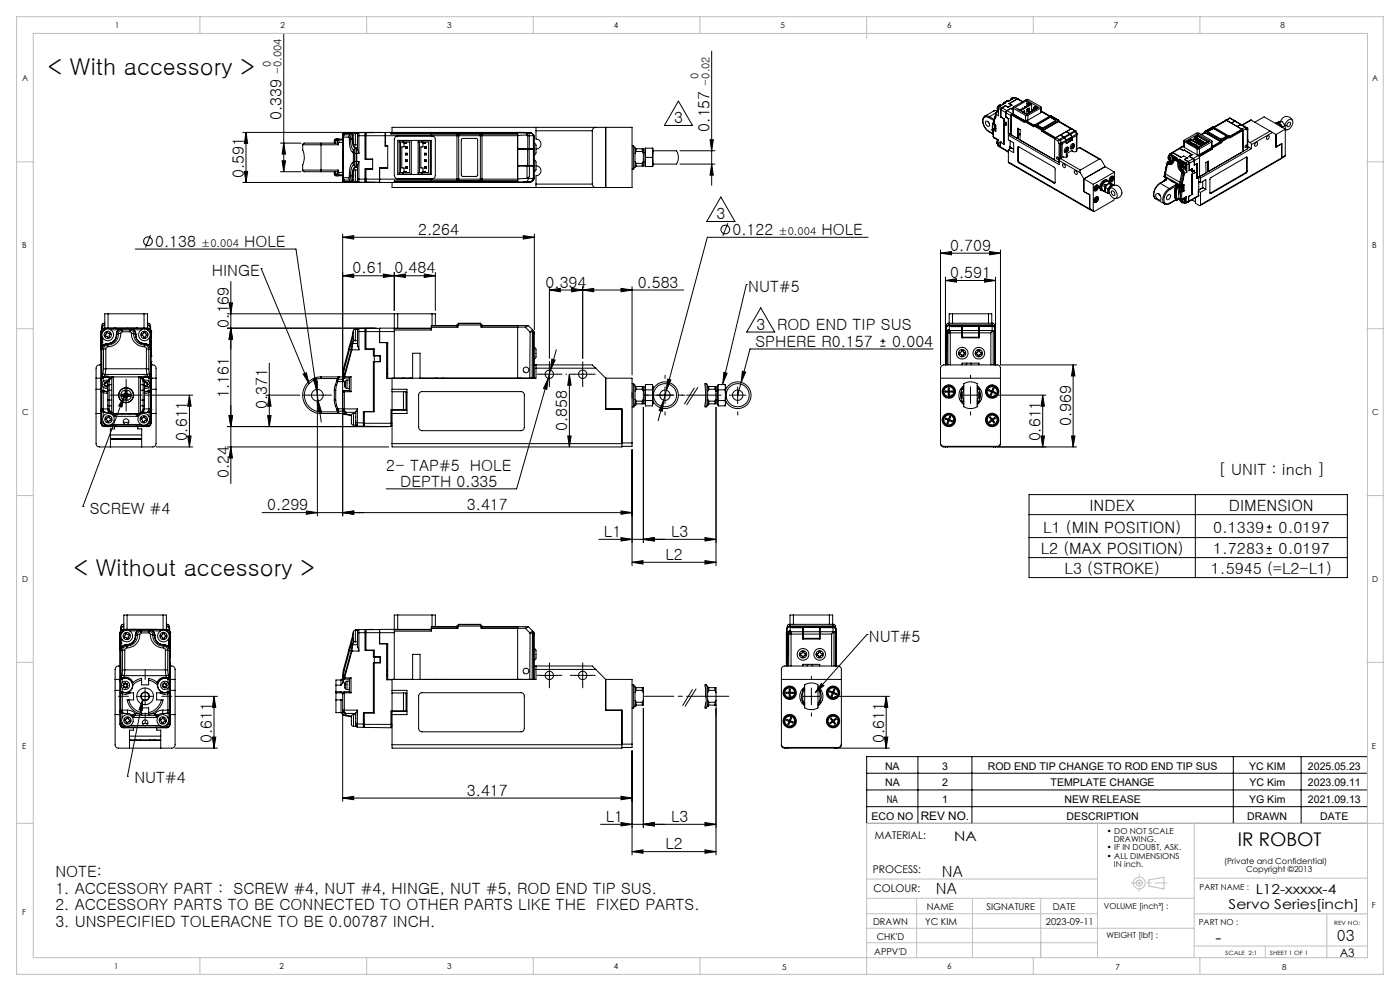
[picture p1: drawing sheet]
<svg xmlns="http://www.w3.org/2000/svg" width="420mm" height="297mm" viewBox="0 0 420 297" stroke-linecap="round" stroke-linejoin="round" font-family="sans-serif">
<defs><g id="words">
<g font-size="7">
<text x="14.4" y="22.4">&lt; With accessory &gt;</text>
<text x="22.1" y="172.6">&lt; Without accessory &gt;</text>
</g>
<text font-size="5.6" x="371.3" y="253.5">IR ROBOT</text>
<g font-size="4.7">
<text x="84.5" y="35.9" transform="rotate(-90 84.5 35.9)">0.339</text>
<text x="202.2" y="36.9">3</text>
<text x="212.9" y="39.4" transform="rotate(-90 212.9 39.4)">0.157</text>
<text x="73.2" y="53.3" transform="rotate(-90 73.2 53.3)">0.591</text>
<text x="215" y="65.7">3</text>
<text x="125.4" y="70.4">2.264</text>
<text x="219.8" y="70.4">0.122</text>
<text x="246.4" y="70.4">HOLE</text>
<text x="46.6" y="74">0.138</text>
<text x="73.2" y="74">HOLE</text>
<text x="285" y="75.2">0.709</text>
<text x="63.5" y="82.6">HINGE</text>
<text x="105.8" y="82">0.61</text>
<text x="118.3" y="82">0.484</text>
<text x="285" y="83.4">0.591</text>
<text x="163.7" y="86.3">0.394</text>
<text x="191.3" y="86.3">0.583</text>
<text x="224.5" y="87.4">NUT#5</text>
<text x="68.6" y="98.2" transform="rotate(-90 68.6 98.2)">0.169</text>
<text x="226.9" y="98.8">3</text>
<text x="233.1" y="98.9">ROD END TIP SUS</text>
<text x="226.6" y="103.9">SPHERE R0.157</text>
<text x="267.7" y="103.9">0.004</text>
<text x="68.6" y="119.2" transform="rotate(-90 68.6 119.2)">1.161</text>
<text x="80.2" y="122.6" transform="rotate(-90 80.2 122.6)">0.371</text>
<text x="170.2" y="129.2" transform="rotate(-90 170.2 129.2)">0.858</text>
<text x="321.3" y="127.8" transform="rotate(-90 321.3 127.8)">0.969</text>
<text x="56.2" y="132.3" transform="rotate(-90 56.2 132.3)">0.611</text>
<text x="312.2" y="132.3" transform="rotate(-90 312.2 132.3)">0.611</text>
<text x="68.6" y="143.3" transform="rotate(-90 68.6 143.3)">0.24</text>
<text x="115.9" y="141.2">2- TAP#5 HOLE</text>
<text x="365.5" y="142.3">[ UNIT : inch ]</text>
<text x="120.1" y="145.8">DEPTH 0.335</text>
<text x="26.9" y="153.9">SCREW #4</text>
<text x="80.2" y="153">0.299</text>
<text x="140.1" y="153">3.417</text>
<text x="326.9" y="153.2">INDEX</text>
<text x="368.7" y="153.2">DIMENSION</text>
<text x="181.2" y="161">L1</text>
<text x="201.3" y="161">L3</text>
<text x="313" y="159.6">L1 (MIN POSITION)</text>
<text x="363.9" y="159.6">0.1339</text>
<text x="383.6" y="159.6">0.0197</text>
<text x="199.6" y="167.9">L2</text>
<text x="312.2" y="166.1">L2 (MAX POSITION)</text>
<text x="363.9" y="166.1">1.7283</text>
<text x="383.6" y="166.1">0.0197</text>
<text x="319.4" y="172.1">L3 (STROKE)</text>
<text x="363.2" y="172.1">1.5945 (=L2-L1)</text>
<text x="260.7" y="192.3">NUT#5</text>
<text x="63.6" y="222.6" transform="rotate(-90 63.6 222.6)">0.611</text>
<text x="265.2" y="222.6" transform="rotate(-90 265.2 222.6)">0.611</text>
<text x="40.3" y="234.8">NUT#4</text>
<text x="140.1" y="238.5">3.417</text>
<text x="181.7" y="246.4">L1</text>
<text x="201.3" y="246.4">L3</text>
<text x="199.6" y="254.5">L2</text>
<text x="16.6" y="262.8">NOTE:</text>
<text x="282.6" y="262.7">NA</text>
<text x="16.6" y="267.8">1. ACCESSORY PART : SCREW #4, NUT #4, HINGE, NUT #5, ROD END TIP SUS.</text>
<text x="280.8" y="268">NA</text>
<text x="16.6" y="272.8">2. ACCESSORY PARTS TO BE CONNECTED TO OTHER PARTS LIKE THE FIXED PARTS.</text>
<text x="16.6" y="277.8">3. UNSPECIFIED TOLERACNE TO BE 0.00787 INCH.</text>
<text x="364.7" y="282.6">-</text>
<text x="401.1" y="282.1">03</text>
</g>
<g font-size="4.1">
<text x="286.3" y="252.1">NA</text>
<text x="376.7" y="267.9">L12-xxxxx-4</text>
<text x="368.6" y="272.5">Servo Series[inch]</text>
</g>
<g font-size="3.5">
<text x="276.2" y="245.8">REV NO.</text>
<text x="401.9" y="286.9">A3</text>
</g>
<g font-size="3.3">
<text x="81.2" y="20.1" transform="rotate(-90 81.2 20.1)">0</text>
<text x="84.5" y="22.1" transform="rotate(-90 84.5 22.1)">-0.004</text>
<text x="209.6" y="23.6" transform="rotate(-90 209.6 23.6)">0</text>
<text x="212.9" y="25.6" transform="rotate(-90 212.9 25.6)">-0.02</text>
<text x="233.6" y="70.4">±0.004</text>
<text x="60.4" y="74">±0.004</text>
</g>
<g font-size="3.2">
<text x="265.5" y="230.7">NA</text>
<text x="282.6" y="230.7">3</text>
<text x="296.3" y="230.7">ROD END TIP CHANGE TO ROD END TIP SUS</text>
<text x="374.7" y="230.7">YC KIM</text>
<text x="392.4" y="230.7">2025.05.23</text>
<text x="265.5" y="235.7">NA</text>
<text x="282.6" y="235.7">2</text>
<text x="315.2" y="235.7">TEMPLATE CHANGE</text>
<text x="374.8" y="235.7">YC Kim</text>
<text x="392.4" y="235.7">2023.09.11</text>
<text x="261.5" y="245.7">ECO NO</text>
<text x="266.1" y="240.7">NA</text>
<text x="282.6" y="240.7">1</text>
<text x="319.3" y="240.7">NEW RELEASE</text>
<text x="319.9" y="245.7">DESCRIPTION</text>
<text x="374.2" y="245.7">DRAWN</text>
<text x="374.7" y="240.7">YG Kim</text>
<text x="392.4" y="240.7">2021.09.13</text>
<text x="396.1" y="245.7">DATE</text>
<text x="262.5" y="251.3">MATERIAL:</text>
<text x="261.8" y="261.5">PROCESS:</text>
<text x="262" y="267.3">COLOUR:</text>
</g>
<g font-size="2.8">
<text x="278" y="272.6">NAME</text>
<text x="295.9" y="272.6">SIGNATURE</text>
<text x="315.8" y="272.6">DATE</text>
<text x="261.9" y="277.1">DRAWN</text>
<text x="263" y="281.8">CHK'D</text>
<text x="277.5" y="277.1">YC KIM</text>
<text x="313.8" y="277.2">2023-09-11</text>
<text x="262.3" y="286.2">APPV'D</text>
</g>
<g font-size="2.5">
<text x="34.6" y="8.4">1</text>
<text x="84.2" y="8.4">2</text>
<text x="134.2" y="8.4">3</text>
<text x="184.2" y="8.4">4</text>
<text x="234.2" y="8.4">5</text>
<text x="284.2" y="8.4">6</text>
<text x="334.2" y="8.4">7</text>
<text x="384.2" y="8.4">8</text>
<text x="6.7" y="24.4">A</text>
<text x="411.7" y="24.4">A</text>
<text x="6.7" y="74.4">B</text>
<text x="411.7" y="74.4">B</text>
<text x="6.7" y="124.4">C</text>
<text x="411.7" y="124.4">C</text>
<text x="6.7" y="174.4">D</text>
<text x="411.7" y="174.4">D</text>
<text x="6.7" y="224.4">E</text>
<text x="411.6" y="224.5">E</text>
<text x="332.1" y="249.9">• DO NOT SCALE</text>
<text x="332.1" y="254.8">• IF IN DOUBT, ASK.</text>
<text x="332.1" y="257.3">• ALL DIMENSIONS</text>
<text x="334.1" y="252.4">DRAWING.</text>
<text x="334.1" y="259.8">IN inch.</text>
<text x="367.2" y="259">(Private and Confidential)</text>
<text x="373.8" y="261.5">Copyright ©2013</text>
<text x="359.9" y="266.7">PART NAME :</text>
<text x="6.7" y="274.4">F</text>
<text x="331.1" y="272.4">VOLUME [inch³] :</text>
<text x="411.6" y="272.2">F</text>
<text x="332" y="281.1">WEIGHT [lbf] :</text>
<text x="359.6" y="277.3">PART NO :</text>
<text x="34.3" y="290.5">1</text>
<text x="83.9" y="290.5">2</text>
<text x="134.2" y="290.4">3</text>
<text x="184.2" y="290.4">4</text>
<text x="234.6" y="290.6">5</text>
<text x="284.2" y="290.4">6</text>
<text x="334.6" y="290.6">7</text>
<text x="384.6" y="290.6">8</text>
</g>
<g font-size="1.7">
<text x="400.3" y="277.2">REV NO:</text>
<text x="367.6" y="286.2">SCALE 2:1</text>
<text x="380.9" y="286.2">SHEET 1 OF 1</text>
</g>
</g></defs>
<g fill="none" stroke="#000" stroke-width=".3">
<path d="M85.1 10v41.5M213.5 15.3v40.2M72.8 39.7h41.9M73.8 39.7l.5 3.3h-1zM73.8 39.7v15M103.1 40h.1M103.1 40v.2M103.2 39.9l-.1 .1M103.3 39.9l-.4 .1-.1 .3M103.3 39.8l-.5 .5M103.3 39.8v.1M103.3 39.8h.1"/>
<path d="M103.4 39.8l-.3 .2M103.4 39.8l-.2 .1M105.4 39.9l.2 1.8M105.4 39.9l-.5 .5M105.4 39.9h-2.2M105.6 39.8h.1M105.6 39.8l-.2 .1M105.6 39.8l.2 1.9M106.6 39.9l-.3 .1a4.4 4.4 0 0 0 0 3.3l.3 .1M106.6 39.9h.6v.3M106.6 39.9v3.5M107.2 39.8h.1"/>
<path d="M109.5 39.7v8h2.3v3h-2M109.5 39.7l2.3 .1M109.5 39.7l-6.1 .1M115.5 39.7l-5.7 .1v.9M115.5 39.7v1M115.6 39.7v4h.7v6.7h-2.4v4.3M115.6 39.7h39.7M115.6 39.7h-.1M117.3 39.7v.5h19.8M117.3 39.9h20M117.6 39.7v-1.5h72v18h-72v-1.5M129.4 39.9h.1"/>
<path d="M129.4 39.9v.9M137.3 39.9l.1 .1M137.3 39.9l-.2 .3M137.3 39.9h.1M137.4 40l.2 .2M137.4 40h6.9M144.3 40l-.2 .2M144.4 39.9l-.1 .1M144.4 39.9l.2 .3M144.4 39.9h.1M144.4 39.9h10.9M155.3 39.8h2.8"/>
<path d="M155.3 39.8v.9M155.3 39.7v.1M155.3 39.7h3.9M155.7 39.7h3.5zM158.1 39.8h.4M158.1 39.8v.7M158.5 39.8l.3 .9M158.5 39.8h.9M159.2 39.7h.1M159.2 39.7l.2 .1M159.2 39.8h.2M159.4 39.8l.6 .6"/>
<path d="M159.4 39.8h.1M160.8 38.2v1M160.8 39.2v2.5a1.5 1.5 0 0 1 1.5 1.5 1.5 1.5 0 0 1-1.5 1.5M160.8 39.2h16.9M177.7 39.2v16M178.7 38.2a1.09 1.09 0 0 0-1 1M181.7 38.2v18M203.5 30.3l4.3 7.3h-8.5zM295.5 34.8a2.83 2.83 0 0 0 .4 4.1l.8 .6M295.5 34.8l.5-.1 .8 .3M295.7 36.4a.93 .93 0 0 1 1 .4 .93 .93 0 0 1-.1 1.1 1.13 1.13 0 0 1-.9-1.5zM296.4 36.5l.3 .4"/>
<path d="M296.7 35.3a1.15 1.15 0 0 0-1.5 0 1.15 1.15 0 0 0-.3 1.4 4.1 4.1 0 0 0 1.8 2.7M296.7 39.4v.1M296.7 35.3l1.5 .9M296.7 39.4l1.2 .7M296.7 39.5l1.3 .7-.2-.5M296.8 35l-.1 .3M296.8 35l1.5 .8M297.7 39l.1 .7M297.7 37.8h.1M297.7 39h.1M297.7 37.8v1.2M297.8 39l.1 .8"/>
<path d="M297.8 37.8v1.2M297.8 37.1l-.1 .7M297.8 37.1l.1 .2M297.8 39.7l.1 .1M297.9 37.3l-.1 .5M297.9 39.8l.1 .3M298 36.8v.1M298 38.9h.1M298 38.9v2.1M298 36.8l-.2 .3M298 36.9l-.1 .4M298 36.9h.1"/>
<path d="M298 37.1l.1 .1M298 37l.1 .1M298 37h.1M298 38.9l.7 .5M298.1 37.1v.1M298.1 36.8l-.1 .1M298.1 37.1l.6 .4M298.1 36.6h.1M298.1 36.6v.1M298.1 37.2l.6 .3M298.1 36.6l-.1 .4M298.1 36.7l-.1 .3"/>
<path d="M298.1 36.5l-.1 .3M298.1 38.7l-.1 .2M298.1 33.3h1.1M298.1 38.7h.1M298.1 33.3l-2.6 1.5M298.2 38.7l-.2 .2M298.2 38.7h.1M298.2 38.7l.5 .2M298.2 36.1l-.1 .5M298.2 36.1l-.1 .6M298.5 38.4l.2 .1M298.5 37.5h.1"/>
<path d="M298.5 38.4v.2M298.6 37.5a.61 .61 0 0 0-.1 .9M298.6 38.6l-.5 .1M298.6 38.6l-.4 .1M298.6 38.6h.1M298.7 38.1v.3M298.7 37.5h.1M298.7 37.5v1.9M298.7 37.5l-.3 .6 .1 .3M298.8 34.2v.1M298.8 33.9l-.6 2.2M298.8 33.9v.3"/>
<path d="M298.8 34.2l-.8 2.8M298.8 34.3l-.7 2.8M298.8 33.8l-2 1.2M299.3 33.2l-1.2 .1M299.3 33.2h.1M299.3 33.2l-.5 .7M299.3 33.2l-.5 .8M299.4 33l.1 .2M299.5 33.2l-.7 1.1M299.5 33.2l-.7 1M299.5 33.2h-.2M299.5 32.3v.8l-.2 .1"/>
<path d="M299.5 32.3v2.4l-.7-.4M299.9 31.9l-.4 .6 .7 .3M299.9 31.9l-.4 .4M299.9 31.9l.6 .4M300.2 32.8v2.2M300.2 35l.9 .6M300.3 31.5a.9 .9 0 0 0-1 .4 .9 .9 0 0 0 .1 1.1M300.3 31.5a1.04 1.04 0 0 0-.9 1.5M300.3 31.5l.1 .1M300.3 32.9l1.4 .9M300.3 35h-.1M300.3 32.9v2.2l.9 .5v7.6h-.1"/>
<path d="M300.4 31.6l-.6 .4M300.5 32.5l-.1 .3M300.5 32.3l-.3 .5M300.6 32.3l1.4 .9M300.6 32.3l-.3 .6M300.8 31.3v.1M301.1 35.6v.7M301.1 36.3l.7 .5M301.1 35.5v.1M301.2 36.3h-.1M301.2 36.3h.1M301.3 30.8l-.5 .6"/>
<path d="M301.3 30.8h.1M301.4 30.7h.1M301.4 30.7l-.4 .6M301.4 30.7l-.1 .1M301.5 30.7l-.5 .6M301.5 30.7l.2 .1-1.8 1.1M301.6 31.6l.8 .5M301.6 31.6l-1.1 .7M301.6 31.6v.2M301.7 35.1h.1M301.7 33.8l1.6 .9M301.7 35.1l.9 .5v4.4"/>
<path d="M301.7 33.8v1.3M301.7 35.1l.8 .5M301.8 37.5l-.7-.5v6.2M301.8 36.8h.1M301.8 37.5h.1M301.8 36.8v.7M302 33.2l-.3 .6M302.1 33.2l-.4 .6M302.1 33.2l5.3 3M302.2 30.2l-1 .6M302.3 30.2h.1M302.3 30.2l-1 .6"/>
<path d="M302.3 30.2h-.1M302.4 30.2l-.9 .5M302.4 32.1l-.7-.4-1.1 .6M302.4 32.1h.1M302.5 30.1l.3 .1M302.5 30.1l-.3 .1M302.5 35.6h.1M302.5 30.1l-.2 .1M302.5 35.6v4.3M302.5 39.9l.8 .5M302.6 38.8v.5M302.6 38.8v.1"/>
<path d="M302.6 39.9h-.1M302.8 30.2h-.4M302.8 30.2h.1M303.2 32.5h.1M303.2 32.5l-1.1 .7M303.2 32.5l.7 .3M303.2 32.5l-1.2 .7M303.3 34.7v5.7M303.4 34.4l3.9 2.3v-.3M303.4 34.4l-.1 6M303.5 34.2l-.2 .5M303.5 34.2l-.1 .2"/>
<path d="M303.5 31.5h.1M303.5 31.5l-1.1 .6M303.5 34.2l3.8 2.2M303.9 32.3l.1 1.9v-1.7M304 32.5l3.7 2.1M304.2 29.3a.88 .88 0 0 0-1.2 .8M304.2 29.3l-.5 .4M304.2 29.3a.81 .81 0 0 0-1 .7M304.5 29.2l.9 .4M304.5 29.2l-1.9 1.1-.2-.1M304.5 29.2l.6 .4M305.1 29.6l.3 .1"/>
<path d="M305.1 29.6l-2.5 1.5 .9 .4M305.2 29.7l1.5 .8M305.2 29.7l-2.4 1.4M305.4 29.7h-.2M305.4 29.7l1.4 .7M305.4 32.8h.3M305.5 38.6v2.7l-.3 .2M305.7 32.8l-.1 .1M305.7 32.8v.1M306 33l.1 .1M306 40l-.3 .1M306.1 32.9v.1"/>
<path d="M306.1 32.9l-.1 .1M306.2 32.8l-.1 .1M306.2 32.8l.1 .1M306.7 32.6l.1 .1M306.7 32.6v.1M306.8 33.5l.6-.3v.7M306.8 33.5v.1M306.9 32.5l-.1 .1M306.9 32.5h.1M306.9 32.5l-.2 .1M307 33.4v.3M307.2 33.3v.5"/>
<path d="M307.3 36.4l2.8 1.4M307.4 32.2v.1M307.4 32.2h.1M307.4 36.1l-.1 .3M307.4 36.1l2.7 1.6M307.4 33.9l.3 .1M307.6 32.1h.1M307.6 32.1v.1M307.6 32.1l-.2 .1M307.6 36l2.6 1.5M307.6 36h.1M307.7 36l-.3 .1"/>
<path d="M307.7 36h.7M307.7 34.6h.7M307.7 34.6v1.4M307.7 34h-.1M307.7 34v.1M308 34.2h.1M308 31l.4 .3M308 31v.9M308 31l.4 .1M308.1 30.1l3.6 2.1-3.7 2.1M308.1 30.1l-3.6 2.1 3.5 2.1M308.1 30.1v.9"/>
<path d="M308.1 31.8v.1M308.1 33l.2 .1M308.1 31.8l.1 .1M308.1 34h.1M308.1 34l-.1 .2M308.2 34v.2M308.2 34h.1M308.2 34l.1 .1M308.2 31.6h.1M308.2 31.6l-.1 .2M308.3 31.6v.2M308.3 32.7v.4"/>
<path d="M308.3 31.6h.1M308.3 31.6l.1 .1M308.4 34.6v1.4M308.4 31v.7M308.4 31l.3 .1M308.5 30.9l.1 .1h-.2M308.5 30.9l1 .4M308.5 30.9v.1M308.6 32.7l-.2-.1-.1 .5M308.6 33.2l-.5 .3M308.6 32.5v1.3M308.6 33.8l-.4 .2"/>
<path d="M308.7 31.1v.4M308.7 33.8h-.1M308.7 33.8h.1M308.8 31l.4 .3-3.2 1.7M308.8 31l-.1 .1M308.8 31v.5M308.8 33.7v-1.3l-.7 .4v1.2M308.8 33.6l.2 .1M308.9 33.6v.2M308.9 33.6l-.2 .2M309.4 33.4h.1M309.5 31.3l-3.3 1.9"/>
<path d="M309.5 31.3v1.9M309.5 33.1l.2 .2M309.5 33.2l.2 .1M309.5 33.2l-.1 .2M309.6 33.2v.2M310.1 32.2v.9l-.6-.4M310.1 32.2l.3 .2M310.1 32.2h.3M310.1 32.9v.2M310.1 32.9l.1 .1M310.1 37.7v.1M310.2 37.7l-.1 .2"/>
<path d="M310.2 37.7l2.4 1.4M310.2 32.8h.1M310.2 32.8l-.1 .1M310.3 37.5l-.1 .2M310.3 37.5l2.3 1.3M310.3 32.8v.1M310.3 32.8h.1M310.4 32.1l.4 .1M310.4 32.1l-.1 .7M310.5 37.4l-.2 .1M310.5 37.4l-.4 .3M310.5 37.4l2.3 1.3"/>
<path d="M310.5 32l.2 .1h-.3M310.5 32l.9 .3M310.5 32v.1M310.8 32.2l.4 .2-3.2 1.9M310.8 32.2l-.1 .5M311.2 37.4h.1M312.2 32.4v-.4l-4-2.2-4.2 2.3v.4M312.2 33.8l-3.8 2.2M312.2 32.4l-3.8 2.2M312.2 32.4v1.4M312.3 32.2l-.1 1.6M312.3 33.3h.1"/>
<path d="M312.3 33.4l2.5 1.5M312.4 33.3l2.6 1.5M312.6 39.1v.2M312.6 38.8v.3M312.6 39.3v.1M312.6 39.3h.1M312.6 39.4l3.8 2.2M312.8 39.2l-.2 .1M312.8 38.7l-.2 .1M312.8 39.2l3.7 2.2M312.8 38.7l.1 .3M312.9 39.1l-.1 .1"/>
<path d="M312.9 39l-.1 .2M312.9 39.1l3.8 2.2M314.9 35.2h.3M314.9 35.2l-3.7 2.2M315.1 34.7l-4.6 2.7M315.1 34.7l2.3 1.4M315.2 34.7h-.1M315.2 34.7l2.3 1.3M315.2 34.7h.1M315.2 34.7l2.4 1.3M315.2 35.2l1.4 .8M316.6 36l-3.8 2.3-1.6-.9"/>
<path d="M316.6 36l.1 .1M317.4 36.1l-4.6 2.6M317.4 36.1l.1 .3M317.5 36l-.1 .1M317.5 36l.2 .4M317.5 36.4h.2M317.5 36.4l-4.6 2.7M317.5 36.4l3.8 2.2M317.5 36.4l-4.6 2.6M317.7 36.4h-.2M317.7 36.4l3.8 2.2M317.7 36.4h.1"/>
<path d="M319.9 39.4v.1M319.9 39.4l1.1 .6M321.3 38.6l1.1 .6M321.3 38.6l-4.6 2.7M321.3 38.6l-1.4 .8M321.5 38.6h-.2M321.5 38.6h.1M321.6 38.6h-.3M321.6 38.6l.9 .6M322.4 39.3l.1 .1M322.4 39.2v.1M322.4 39.2h.1"/>
<path d="M322.4 39.3l-1.4 .7M322.5 39.2h.1M322.5 39.4l-1.3 .8M322.5 39.4l.5 .8M322.6 39.2l.1 .1M322.7 39.3l-.2 .1M322.7 39.3l.4 .8M361.4 39.8h.2M361.4 39.8h.1M361.4 39.7l-1 .6M361.6 39.7l-.2 .1M361.6 39.8l4.5 2.6"/>
<path d="M361.6 39.7l4.5 2.7M361.6 39.8l-1.1 .6M361.7 39.4h-.2l-.1 .3M361.7 39.4l4.6 2.6M361.7 39.4l-.1 .3M362.5 39.3l-.1 .2 3.8 2.2 1.7-.9v-.2M362.5 39.4h-.1M362.5 39.3v.1M363.8 38h.1M363.9 38.5h.3M363.9 38.6h.3M363.9 38l.1 .1"/>
<path d="M363.9 38l-2.4 1.4M363.9 38.5l-1.4 .8M363.9 38.6l-1.4 .8M363.9 38.5v.1M364 38.1l-2.3 1.3M364 38.1l4.6 2.6M364.2 38.5l3.7 2.1M364.2 38.6l3.7 2.1M364.2 38.5v.1M367.8 36l.2 .1M367.8 36v.1M367.8 36l-3.7 2.1"/>
<path d="M368 36.1l4.6 2.6M368 36.1l1.4 .8M368 36.1l-3.7 2.1M368.7 35.5h.5M368.7 35.5l-1 .6h.3M368.7 35.5h.2M368.9 35.5l-.9 .6M368.9 35.5h.1M369 35.5h.2M369 35.5l1.5 .8M369.2 35.5l1.4 .8M370.3 36.4l-.9 .5"/>
<path d="M370.5 36.3h.1M370.5 36.3l-1.1 .6M370.6 36.3h-.1l1.7 1M370.6 36.3l1.8 1M371.2 37.9l1.4 .8M372.1 37.4h.1M372.1 37.4l-.9 .5M372.2 37.4l-1 .5M372.2 37.4l1.3 .7M372.2 37.3h.2M372.2 37.3l-.1 .1M372.4 37.3h.1"/>
<path d="M372.4 37.3l-.2 .1M372.4 37.3l1.2 .7M372.6 38.7l.3 .4M372.6 38.7l-3.7 2.2M372.9 39.1l-3.9 2.2v-.2M372.9 39.1l-.2-.2-3.7 2.2M372.9 39.1v6.3M373.5 38.1l-.9 .6M373.6 38l-.1 .1M373.6 38l.1 .1M373.7 38.1l.1 .2-.1 .3M373.7 38.1l.4 .2"/>
<path d="M373.7 38.6l-.8 .5M373.7 38.6l.5 .3M374.1 38.3l.2 .4-.1 .2M374.1 38.3l.2 .4M374.2 38.9v5.7M374.3 38.7l-.1 .2M374.3 38.7l-.1 5.9M375.4 36l-2.8 1.4M375.4 36l5.6 3.3M375.4 36l-2.7 1.5M376.4 36.6l2.8-1.6 6.4 3.7M381 39.3l.7 .4"/>
<path d="M381 39.3l-5.9 3.4M381.7 39.7l-6.3 3.7M381.7 39.7l1.1 .6M382.6 37l.3-.1zM382.9 36.9l1.1 .5M383.3 37a1.38 1.38 0 0 1 1.3 1.1M383.9 36.8l.9 1.2M383.9 36.8l-1 .1M384 37.4l.4 .6M384 37.4l.1 .2M384.1 37.6l.3 .4M384.1 37.6l-.2 .1"/>
<path d="M384.6 36.4l1 1.2M384.6 36.4l-1 .1-.7 .4M384.6 36.4l-.7 .4M384.8 38v.2M385.5 37.5a1.7 1.7 0 0 1 2.1-1.6 2.15 2.15 0 0 1-1.7 3l-.3-.2v-1.1M385.6 37.6l-.8 .4M385.6 38.9h.6M385.6 38.7l-2.8 1.6M385.6 38.7v7.9M386.4 36.9a.51 .51 0 0 1 .8-.1 .51 .51 0 0 1-.3 .8 .5 .5 0 0 1-.8 .3 .5 .5 0 0 1 .2-.8zM387.8 36.2a1.89 1.89 0 0 0-1.9-1.3 1.89 1.89 0 0 0-1.8 1.5M72.8 54.7h82.5"/>
<path d="M73.3 51.4h1l-.5 3.3zM84.1 42.9h6.2M84.1 51.5h6.2M84.6 48.2h1.1l-.6 3.3zM85.1 42.9l.6 3.3h-1.1zM90.8 51l.4 .5h5.1M90.8 43.4v1.5a5.6 5.6 0 0 1 0 4.5v1.6M90.8 43.4h5.5M90.8 51h5.5M96.3 42.9h-5.1l-.4 .5M96.3 42.9v.5M96.3 51v.5"/>
<path d="M96.3 42.9h5.1l.1 .5M96.3 43.4h5.2M96.3 51h5.2M96.3 43.4v7.6M100.3 42.1h.3M100.3 52.3h.3M100.3 52.3l.2 .3 .5 .1M100.3 42.1v.8M100.3 51.5v.8M100.6 52.3l.4 .4M100.6 42.1v.8M100.6 51.5v.8"/>
<path d="M100.6 42.1h.4M100.6 52.3h.4M101 41.7l-.4 .4M101 41.7h-.5l-.2 .4M101 52.7h1.8M101 41.7h1.8M101 42.1l.1 .2M101 52.3l.3 .4 .2-.3M101.1 52.1l.4 .3M101.1 52.1l-.1 .2M101.1 42.3l.4 .8M101.4 41.7l-.4 .4"/>
<path d="M101.4 41.7l.1 .3M101.5 51.3l.3 .4M101.5 51l-.2 .5h-5M101.5 43.1v.3M101.5 51v.3M101.5 51.3l-.4 .8M101.5 42l-.4 .3M101.5 42l.3 .7M101.5 42h1.3M101.5 52.4h1.3M101.8 42.7l-.3 .4M101.8 51.7h1"/>
<path d="M101.8 42.7h1M101.8 51.7l-.3 .7M102.8 54l.5 .5M102.8 53.4h.1M102.8 40.9l.2 .2M102.8 54h.1M102.8 40.3h.1M102.8 40.3v13.7M102.8 46.1v.8M102.8 47.5v.7M102.8 53.8l.3 .6M102.8 53.8v-.3l.3 .6"/>
<path d="M103 53.3l.3 .7M103 53.3l-.2 .1M103 53.3h1.6M103 41.1v12.2M103 41.1h1.6M103.1 40l-.3 .5M103.1 54.4l.3 .1M103.1 54.4h.1M103.1 40.2l.2 .2M103.1 40.2l-.3 .6v-.3M103.1 54.1v.3M103.2 54.4l.2 .1"/>
<path d="M103.2 54.4l2.2 .1M103.3 40.4l-.3 .7M103.3 54l-.2 .1M103.3 54.5h.1M103.3 40.4h1.6M103.3 54h1.6M103.4 54.5l4.3 .1M104.6 41.1l.2 .6M104.6 53.3l.3 .7M104.8 52.7l-.2 .6M104.8 41.7l.2 2.5 .4 1.1 .5 .3M104.8 52.7h.4"/>
<path d="M104.8 41.7h.4M104.9 40.4l.3 1.3M104.9 40.4l-.3 .7M104.9 54l.5 .5M105.2 41.7a3.1 3.1 0 0 0 1 3.2M105.2 52.7l-.3 1.3M105.2 52.7h.4M105.2 41.7h.4M105.6 41.7a2.49 2.49 0 0 0 1 2.6M105.6 41.7h.2M105.6 52.7h.2M105.6 52.7l-.2 1.8"/>
<path d="M105.8 41.7a2.63 2.63 0 0 0 1 2.6h.4M105.8 52.7l-.1 1.8h-.3M105.8 52.7h.1M105.8 41.7h.1M105.9 48.8l.3 .7M105.9 45.6l.1 .4M105.9 48.8a1.67 1.67 0 0 0-.9 1.9l-.2 2M106 48.4l-.1 .4M106 48.4h.4M106 46h.4M106 46v2.4M106.2 44.9l.2 1.1"/>
<path d="M106.2 44.9l-.3 .7M106.2 49.5a3.1 3.1 0 0 0-1 3.2M106.2 49.5l.4 .5M106.4 48.4l-.2 1.1M106.4 46h.5M106.4 48.4h.5M106.4 46v2.4M106.6 50.9l-.3 .1a4.4 4.4 0 0 0 0 3.3l.3 .1M106.6 50.9v3.5M106.6 50.9h.6M106.6 43.4h.6M106.6 44.3l.3 1.7"/>
<path d="M106.6 50l.3 .1M106.6 50l-.6 .6-.4 2.1M106.6 50.1h.2zM106.6 50.1a2.65 2.65 0 0 0-.8 2.6M106.6 44.2l.1 .1M106.6 44.3l-.4 .6M106.8 44.3h.1M106.9 44.3h.1M106.9 46h.1M106.9 44.3h-.3M106.9 48.4l-.3 1.6M106.9 48.4h.1"/>
<path d="M106.9 46v2.4M106.9 50.1h.3M106.9 44.3l.1 1.7M107 48.4l-.1 1.7M107 46v2.4M107 46h.7M107 48.4h.7M107.2 54.6h.1M107.2 54.2v.2h-.6M107.2 40.7v4.2l.5 1.1M107.2 40.2l.5-.4v6.2M107.2 40.2v.5"/>
<path d="M107.2 53.7v.5M107.2 53.7h2.6M107.2 40.7h2.6M107.2 54.2l.5 .4M107.7 48.4l-.5 1.1v4.2M107.7 48.4v6.2M107.7 54.6h1.8M109.5 54.1h.3M109.5 40.2h.3M109.8 53.7h4M109.8 40.7h5.7M109.8 53.7v.9h4v-.9"/>
<path d="M109.8 40.7v7M109.8 50.6v3.1M111.8 50.6h-2.3v4M112 54.6h-2.5M113.8 53.7h15.6M113.8 51.7h.1M115.5 42.7h.1M115.5 40.7h13.9M115.5 40.7v3.1h.8M115.5 43.5h.1M115.6 43.6v.2M115.6 43.6h.1"/>
<path d="M116.3 50.3h-2.5v3.4M118.3 54.4h11.1M119.3 42.1h10.1v10.2h-10.1zM119.8 42.6h1.6l-.2 .4M119.8 42.2h3.6v10h-3.6zM120.2 42.6v9.1M120.8 42.2v.4M120.8 51.7v.5M121 42.2v.4M121 51.7v.5M121.2 43h.7l-.2-.4h1.2v9.1h-1.2l.2-.3h-.7M121.2 51.4l.2 .3h-1.6"/>
<path d="M121.2 43v1h-.7v6.3h.7v1.1M121.6 44.4h.6M121.6 49.9h.6M121.6 43.9h.6M121.6 45.9h.6M121.6 46.4h.6M121.6 47.9h.6M121.6 48.4h.6M121.6 50.4h.6M121.6 43.9l.2 .2M121.6 43.9v.5M121.6 45.9v.5"/>
<path d="M121.6 47.9v.5M121.6 49.9v.5M121.6 45.9l.2 .2M121.6 47.9l.2 .2M121.6 49.9l.2 .2M121.8 50.1h.2M121.8 44.2h.2M121.8 44.1h.2M121.8 46.1h.2M121.8 46.2h.2M121.8 48.1h.2M121.8 48.2h.2"/>
<path d="M121.8 50.2h.2M121.8 44.1v.1M121.8 46.1v.1M121.8 48.1v.1M121.8 50.1v.1M121.8 44.2l-.2 .2M121.8 46.2l-.2 .2M121.8 48.2l-.2 .2M121.8 50.2l-.2 .2M122 44.1v.1M122 46.1v.1M122 48.1v.1"/>
<path d="M122 50.1v.1M122 44.2l.2 .2M122 46.2l.2 .2M122 48.2l.2 .2M122 50.2l.2 .2M122.2 43.9l-.2 .2M122.2 43.9v.5M122.2 45.9v.5M122.2 47.9v.5M122.2 49.9v.5M122.2 45.9l-.2 .2M122.2 47.9l-.2 .2"/>
<path d="M122.2 49.9l-.2 .2M123.8 54.7h2.2M125.4 42.6h1.7l-.2 .4M125.4 42.2h3.7v10h-3.7zM125.8 42.6v9.1M126.5 42.2v.4M126.5 51.7v.5M126.7 42.2v.4M126.7 51.7v.5M126.9 43h.7l-.2-.4h1.2v9.1h-1.2l.2-.3h-.7M126.9 51.4l.2 .3h-1.7M126.9 43v1h-.6v6.3h.6v1.1"/>
<path d="M127.4 44.4h.4M127.4 49.9h.4M127.4 43.9v.5M127.4 45.9v.5M127.4 47.9v.5M127.4 49.9v.5M127.4 43.9l.2 .2M127.4 43.9h.4M127.4 45.9l.2 .2M127.4 45.9h.4M127.4 46.4h.4M127.4 47.9l.2 .2"/>
<path d="M127.4 47.9h.4M127.4 48.4h.4M127.4 49.9l.2 .2M127.4 50.4h.4M127.6 50.1h.1M127.6 44.2h.1M127.6 44.1v.1M127.6 46.1v.1M127.6 48.1v.1M127.6 50.1v.1M127.6 44.2l-.2 .2M127.6 44.1h.1"/>
<path d="M127.6 46.2l-.2 .2M127.6 46.1h.1M127.6 46.2h.1M127.6 48.2l-.2 .2M127.6 48.1h.1M127.6 48.2h.1M127.6 50.2l-.2 .2M127.6 50.2h.1M127.6 44.2l.2 .2M127.6 46.2l.2 .2M127.6 48.2l.2 .2M127.6 50.2l.2 .2"/>
<path d="M127.8 43.9l-.2 .2M127.8 43.9v.5M127.8 45.9v.5M127.8 47.9v.5M127.8 49.9v.5M127.8 45.9l-.2 .2M127.8 47.9l-.2 .2M127.8 49.9l-.2 .2M129.4 53.6v.8h7.9M129.6 40.8a.96 .96 0 0 1 1 1v10.8a.97 .97 0 0 1-1 1M129.6 40.8h-10.3a1.02 1.02 0 0 0-1 1v10.8a1.02 1.02 0 0 0 1 1h10.3M129.6 53.6l25.7 .1"/>
<path d="M137.1 40.2v13.9M137.1 54.1l.2 .3M137.1 54.1l-18.8 .1v.5M137.3 54.4h.1M137.4 54.4h6.9M137.6 40.2v13.9M137.6 54.1l-.2 .3M137.6 54.1h6.5M137.6 40.2h6.5M138.5 41.6l4.3-.1 .5 .3v10.6l-.3 .4-4.1 .1-.5-.3zM144.1 40.2v13.9M144.1 54.1l.2 .3"/>
<path d="M144.3 54.4h.1M144.4 54.4h.1M144.6 40.2v13.9M144.6 54.1l-.2 .3M144.6 40.2h10.7v.5M144.6 54.1h10.7M155.3 53.7v.4M155.3 54.1v.3h-10.9M155.3 44.7h5M155.3 54.5h2.3M155.3 53.7v.8M155.3 44.6h5"/>
<path d="M155.3 40.7v13M155.3 54.5v.2M155.3 40.7l-25.7 .1M155.3 49.7h3M155.3 49.7h2.8M157 54.6h1.6zM157.6 54.5h1.4M157.8 44.6v.1M157.8 49.7h.1M158.1 40.5l.2 .2M158.1 40.5l-2.8 .2M158.1 53.4l-2.8 .3"/>
<path d="M158.1 49.7h.7M158.1 49.7v3.7M158.3 49.7h2M158.3 40.7h.5M158.3 40.7v9M158.4 44.6v.1M158.4 49.7h.1M158.5 53.5l-.3 .8-.6 .2M158.5 53.5h1.2M158.8 40.7h1.2M158.8 40.7v9M158.8 52.9l-.7 .5"/>
<path d="M158.8 52.9l-.3 .6M158.8 49.7h1.5M158.8 49.7v3.2M158.9 54.6l-3.6 .1M159 54.5l-.1 .1M159.4 44.6v.1M159.4 49.7h.1M159.7 53.5a.88 .88 0 0 1-.7 1M159.7 53.5v.7M159.7 54.2l-.7 .3M159.7 54.2l-.8 .4M160 40.4v.3"/>
<path d="M160 40.4l.2 .3M160 53.3v.7M160 40.7h.2M160 53.3h.3M160 40.7v12.6M160 53.3l-.3 .2M160 54l-.3 .2M160.2 40.7l.1 12.6M160.3 47.9l.5 .6v2.4l-.5 .5M160.3 42.9l.5 .6v2.4l-.5 .5M160.3 53.3l-.3 .7M160.8 49.7a1.5 1.5 0 0 1 1.5 1.5 1.5 1.5 0 0 1-1.5 1.5v2.5"/>
<path d="M160.8 55.2v1M160.8 55.2h16.9M177.7 55.2a1.08 1.08 0 0 0 1 1M189.6 43.7h.4M189.6 50.7h.4M190 43.7l.5 .5v6l-.5 .5M190 43.7v7M190.5 44.6h2.5v1.4M190.5 48.4l.3 .6M190.8 44.6v.8M190.8 49v.8M190.8 45.4l-.3 .6"/>
<path d="M190.8 45.4h1.9M190.8 49h1.9M192.7 44.6v.8M192.7 49v.8M192.7 45.4l.3 .6M193 48.4v1.4h-2.5M193 46v2.4M193 45.7h.5M193 48.7h.5M193 48.4l-.3 .6M193.7 47.2v2.7M193.7 49.9l-.2-.2 .1-5.3h2.2l.1 5.3-.2 .2"/>
<path d="M193.7 44.4v2.8M193.7 47.2h2M193.7 49.9h2M195.7 44.4v2.8M195.7 47.2v2.7M195.9 45.4l.1-.2h6.8a3.2 3.2 0 0 1 0 4h-6.8l-.1-.3M204 49.2h10.5M204 45.2h10.5M213 41.9h1l-.5 3.3zM213.5 49.2l.5 3.3h-1zM216.3 59.1l4.2 7.3h-8.5zM298 41l.2 .3"/>
<path d="M298 41h.1M298 41l1.4 .8v1.7M298.2 41.3l1.2 .7M299.3 42a.78 .78 0 0 0 0 1.2M299.3 43.2l.1 .1M299.4 42.6v.6M299.4 43.5l.7 .7M299.4 42a.85 .85 0 0 0-.1 1.2M299.4 43.5l.6 .4M300 43.9l.2 .3M300.1 43.9v.1M300.1 42.6v1.3"/>
<path d="M300.1 43.9h.1M300.1 42.6h.1M300.1 44l2.4 1.6M300.1 44l2.4 1.4M300.1 42.6v1.4M301.1 43.2l-1.1-.7v1.4M301.2 43.1h.1M301.2 43.1l-.1 .1M302.5 48.5l.1 .3 24.4 14.1M302.5 48.5l24.4 14.1M302.5 40.5v1.4l1.6 .9v3l-1.6-1M302.5 44.8v3.7"/>
<path d="M302.5 40.5l15.3 8.9v-1.2M302.5 40.5l.5-.3 13.4 7.7M302.9 44.6v-.6l1.2 .7M303 42.2v2.4M303.1 40.2h.1M303.1 44.2v.3M303.2 40.4h.1M303.3 40.4l1.9 1.1M303.4 44.3l-.9 .5M303.4 44.3l.7 .5M303.4 44.3h.1M305.2 41.5l.1-3.1 .8 .5-.1 3"/>
<path d="M305.3 48.2l.4 .6M305.3 44.2l.4-.2 10.6 6.1 .2 .5v4.1l-.3 .2M305.3 44.2v4M305.5 48.1l.4 .6M305.5 44.1v4M305.5 44.1l-.2 .1M305.5 48.1l-.2 .1M305.5 40.4h.5M305.5 44v.1M305.5 40.1h.2M305.7 48.8l10.5 6.1M305.7 40.1v.3"/>
<path d="M305.9 48.7l10.5 6M305.9 48.7l-.2 .1M306 40.3l-.1 .1M315.9 47.7h.1M316.4 54.7l.1 .1M316.4 54.7l-.2 .2M316.4 47.9l1.3 .8M316.4 41.7l.8 .4M316.4 41.7v6.2M316.5 41.4h.1M316.7 41.3l-.2 .1M316.7 41.3l-.3 .4"/>
<path d="M316.7 41.3l1.1 .5M317 47.1l.1-.1a.35 .35 0 0 1 .5 .3 .35 .35 0 0 1-.4 .4zM317.2 42.1l.5 .9M317.7 48.7h.1M317.7 43l.4 .1M317.7 43v5.7M317.8 41.8l.4 .2M317.8 48.2l6.3 3.6M317.9 41.9l-.7 .2M317.9 41.9l.3 .1M317.9 41.9l.4 .7M318.1 43.1l.2 .1"/>
<path d="M318.1 43.1l-.1 4.5M318.1 47.5l-.3 .7M318.1 47.5l6 3.5M318.1 40.5l1.1 .6M318.1 40.5h.1M318.3 43.2v4.2M318.3 42.6l-.6 .4M318.3 42.6l-.2 .5M318.3 42.6l.2 .2M318.5 42.8l-.2 .4M318.5 42.8l.1 .3M318.6 43.1l-.3 .1"/>
<path d="M318.6 43.1v4.1M318.8 49.2a.59 .59 0 0 1 .7 .3 .59 .59 0 0 1-.2 .7 .82 .82 0 0 1-.5-1zM319 41h.1M319.1 41.1l.3 .2M319.1 41.1l-1.3 .7M319.1 41.1l-1-.6-1.4 .8M319.2 41.1l.2 .2M319.4 41.3l.4 .7M319.4 41.3l-1.2 .7M319.8 45.1l.2 .1M319.8 45l.1 .2M319.8 45.1l.1 .1"/>
<path d="M319.8 42l.1 .4M319.8 42l-1.3 .8M319.9 45.2l.2 .1M319.9 42.9h.1M319.9 46.3l.2 .1M319.9 42.4l-1.3 .7M319.9 45.2h.1M319.9 45v.2M319.9 45l.2 .2M320 44.6l.3-.1a.5 .5 0 0 1 .1 .6 .5 .5 0 0 1-.7 .2zM320 44.8l-.2 .2M320 44.7l.2 .1"/>
<path d="M320 44.7v.1M320 44.7l.1-.1v.2M320 44.8l-.1 .2M320 44.8l.3 .1M320.1 46.4a.5 .5 0 0 1 0 .7 .5 .5 0 0 1-.7 0l-.4-.1-.9 .5M320.1 44.6l.3 .3M320.1 46.4v.6M320.1 45.2v.1M320.1 44.8h-.1M320.1 44.8l.3 .1M320.3 44.1a.91 .91 0 0 1 .1 1 .91 .91 0 0 1-.9 .5M320.3 44.9l-.2 .3"/>
<path d="M320.4 44.9h-.1M320.4 41.7l.7 .3M320.5 44.2a.89 .89 0 0 0-1 .4 .89 .89 0 0 0 0 1M320.7 41.7l.1 .1M320.8 41.7v.1M320.8 41.7l-.1 .1M320.8 40.2h.1M321 40.1l.1 .1M321 40.1l-1.8 1M321 40.1l-1.1-.7-1.8 1.1M321 40l.2 .2M321 41.3l.2 .1"/>
<path d="M321.1 40.2l-1.7 1.1M321.1 40.2l.5 .8M321.1 41.4h.1M321.2 41.4l-.1 .2M321.2 40.2l.4 .8M321.5 44.1l.2 .1M321.5 44l.1 .2M321.5 44.1l.1 .1M321.6 41l.1 .4-1.8 1M321.6 41l-1.8 1M321.6 41l.1 .3M321.6 43.7l.4-.2a.5 .5 0 0 1 .1 .6 .5 .5 0 0 1-.6 .2z"/>
<path d="M321.6 44.2l.3 .1M321.6 41.9h.1M321.7 45.3v-.3l-1.8 1.1v1M321.7 41.9l-1.8 1M321.7 44.1h.1M321.7 41.3v.6M321.7 44v.1M321.7 44l.2 .1M321.7 44.1l.2 .2M321.7 41.9l-1.8 1.1v-.6M321.8 43.6l-.3 .4M321.8 43.6l.1 .1"/>
<path d="M321.8 43.6l.2 .1M321.8 43.8l-.1 .2M321.8 43.8l.3 .1M321.9 43.7h.1M321.9 43.7l-.1 .1M321.9 43.7l.3 .2M321.9 44.1v.2M322.1 43.1a.91 .91 0 0 1 .1 1 .91 .91 0 0 1-1 .5M322.1 43.9l-.2 .2M322.2 43.9h-.1M322.2 43.2a.89 .89 0 0 0-1 .4 .89 .89 0 0 0 .1 1M322.4 51.2a.67 .67 0 0 1 .6 .4 .67 .67 0 0 1 0 .7 .8 .8 0 0 1-.6-1.1z"/>
<path d="M322.9 44.8a.44 .44 0 0 1 .1 .6 .44 .44 0 0 1-.6 .1l-.9-.3M322.9 44.8v.6M322.9 40.6l-1.2 .7M322.9 40.6v4.2M323 40.2v.2M323 40.2l-1.4 .8M323 40.4l-.1 .2M323.1 40.1l-.1 .1M323.1 40.2l-.1 .2M323.1 40.1v.1M323.1 40.2v4.5M323.8 44.3l.2-.1 6.1 3.5"/>
<path d="M323.8 44.3l-.9 .5M323.8 44.3l6 3.4M324.1 51v.8M324.1 51.8l1.1 1.8M325.2 53.6l2.8 1.6M325.2 57.4l1.7 1v4.2M325.2 53.6v3.8M325.2 57.4l1.7 1M325.2 57.4h.1M328 55.2v7.9M328.2 57l.2 .1M328.3 57l-.1 .1"/>
<path d="M328.4 57.1h.1M328.5 59.3a.6 .6 0 0 1 .9-.3 .6 .6 0 0 1 0 1 .67 .67 0 0 1-.5 .7 .67 .67 0 0 1-.7-.4zM328.5 55.8a.58 .58 0 0 1 .9-.3 .58 .58 0 0 1 0 1 .76 .76 0 0 1-.4 .6 .76 .76 0 0 1-.8-.1v-.6zM328.5 59.8v.1h.3v.4M328.6 59.8l.3 .1M328.6 55.9a.45 .45 0 0 1 .7-.1 .45 .45 0 0 1-.1 .7 .5 .5 0 0 1-.7 .5 .5 .5 0 0 1 0-.9zM328.6 59.8h.1M328.7 56.4h.1M328.8 59.3a.45 .45 0 0 1 .6 .1 .45 .45 0 0 1-.2 .6 .46 .46 0 0 1-.4 .5 .46 .46 0 0 1-.5-.4zM328.8 56.3l-.3 .4 .3-.3M328.8 56.4l.1 .4M328.8 56.2l.1 .1"/>
<path d="M328.8 56.7l.1 .1M328.8 56.3l.1 .1M328.8 59.8h-.3M328.8 59.8l.2-.5-.1 .5M328.8 59.7l.1 .1M328.9 56.3v-.4l-.1 .4M328.9 56.4v.4M328.9 59.9l-.1 .4M328.9 59.7l-.1 .1M328.9 59.8l.3 .1M329 59.8l.2 .1M329 55.5l.2 .1"/>
<path d="M329 58.9l.2 .2M329.1 56.2h.1M329.1 55.5l.1 .1M329.1 58.9l.1 .2M329.2 59.9h-.3M329.2 59.1a.93 .93 0 0 1-.8 1.4M329.2 59.1a.94 .94 0 0 0-.8 1.4M329.2 56.2l-.3 .2M329.2 56.2l-.3 .1M329.2 55.6l.1 .1a.98 .98 0 0 1-.9 1.4M329.2 55.6a.93 .93 0 0 0-.8 .5 .93 .93 0 0 0 0 1M329.8 47.7l.6 .3 1.1 1.9"/>
<path d="M329.8 47.7l-5.7 3.3M330.6 55.7l.1 1.3M330.7 57l.1 .1M330.7 57l.7 .5M330.7 55.5l.6 .4M330.7 55.5l-.1 .2M330.9 55l-.2 .5M330.9 55l.7 .4M331 54.9l-.4 .8M331 54.9l-.1 .1M331.3 55.9l.1 .3M331.4 57.2l.2 .2"/>
<path d="M331.4 57.2l-.1 .2 .3 .1M331.4 56.2v1M331.5 49.9l2.8 1.7M331.5 49.9l-6.3 3.7M331.6 56.2v1.3M331.6 55.4l-.3 .5M331.6 56.2l.8 .5M331.6 57.5l.8 .4M331.6 57.5h.1M331.9 55.3l-.5 .9M331.9 53.9l.2 .1M331.9 55.3l-.3 .1"/>
<path d="M332.1 54.3a1.86 1.86 0 0 0-1.5 2.6M332.1 54a2.01 2.01 0 0 0-2 2.9l.3 .1-.2-.1M332.2 54.3l.2 .1M332.2 54.3l.8 .4M332.2 54.3l-1.2 .6M332.4 57.9l.5 .1M332.4 56.7v1.2M332.5 54.4a1.03 1.03 0 0 0-1.1-.4 1.03 1.03 0 0 0-.8 .7 1.57 1.57 0 0 0 0 2.4h.3M332.6 55l1 .1 .7 .4-1-.1M332.6 55l-1 1.2M332.6 55l.7 .4M332.8 54.9l.4 .1"/>
<path d="M332.8 54.9l.1-.2 .3 .4M332.8 54.3l.2 .1M332.8 54.9l-.9 .4M332.8 56.7a1.94 1.94 0 0 1 2.2-1.2 1.94 1.94 0 0 1 1.6 2 1.84 1.84 0 0 1-2.2 2M332.9 56.6a1.5 1.5 0 0 1 2.1 1.3 .97 .97 0 0 1-.2 1.5 .97 .97 0 0 1-1.4-.6 2 2 0 0 1-.5-2.2zM333 54.4h-.2M333.1 53.2a.58 .58 0 0 1 .9-.3 .58 .58 0 0 1 0 .9 .76 .76 0 0 1-.4 .7 .76 .76 0 0 1-.8-.1v-.6zM333.2 53.7l.2 .1M333.2 53.3a.44 .44 0 0 1 .7-.2 .44 .44 0 0 1-.1 .8 .46 .46 0 0 1-.4 .5 .46 .46 0 0 1-.5-.4zM333.2 53.7h.1M333.3 53.7l.2 .1M333.3 55.4l-.9 1.3"/>
<path d="M333.4 53.7l.2-.5-.1 .4 .3 .1M333.4 53.7l-.3 .1h.3M333.4 53.6h.1M333.4 53.6l.4 .1M333.5 57.3a.74 .74 0 0 1 .8 .4 .74 .74 0 0 1-.2 .9 1.01 1.01 0 0 1-.6-1.3zM333.5 53.8l-.2 .4 .1-.4M333.6 52.8l.2 .1M333.7 52.8l.1 .1M333.8 53.7l-.3 .1M333.8 52.9a.93 .93 0 0 1 0 1 .93 .93 0 0 1-.8 .5M333.8 52.9a.94 .94 0 0 0-.8 1.5M333.9 55.6a1.44 1.44 0 0 0-1.1 2.3"/>
<path d="M334.3 59.5h.1M334.3 59.5l-.3 .6-5.7 3.3h-.3v-.3M334.3 51.6l-6.3 3.6M334.3 51.6v3.9M346.7 59.5l2.7 1.6M346.9 58.1a1.23 1.23 0 0 1 1.3 .5 1.23 1.23 0 0 1 0 1.3 1.3 1.3 0 0 1-1.3-1.8zM347.6 58.1l.5 .5M347.9 54.9a3.5 3.5 0 0 0-1.5 4.5l.3 .1M347.9 54.9l.2 .1M348.1 55a3.7 3.7 0 0 0-1.7 4.4l.3 .1M348.1 55l2.7 1.5M349.2 54.2h.1"/>
<path d="M349.3 52.8l.2 .3M349.3 52.8v.1M349.3 52.8h.1M349.3 52.8l.2 .2M349.4 52.5l.1 .3M349.4 52.5l-.1 .3M349.4 54.1h-.1M349.4 53.9l-.2 .3M349.4 53.9v.2M349.4 53.9l.7-.4 3.2 1.8M349.5 53l.6 .5M349.5 53v.1"/>
<path d="M349.5 53.1l.6 .4M349.5 52.8l4.4 2.6M349.5 52.8v.2M349.6 52.1l-.1 .7M349.6 52.1l-.1-.1-.1 .5M349.6 52.1l4.3 2.5M349.7 53.7v.1M349.7 53.7h.1M349.8 53.7v.1M349.8 53.3l-.2 .5M349.8 53.8l.1 .1M349.8 53.8l-.4 .3"/>
<path d="M349.9 53.6l-.2 .1M349.9 53.9l-2 1M349.9 53.9l-1.8 1.1M350.1 49.2l.1 .2M350.1 49l-.8 3.8M350.1 49.1v.1M350.2 49.4l-.6 2.7M350.3 58.6h.1M350.3 48.6l-.2 .4M350.3 48.6h.1M350.3 48.6h.5M350.4 58.5a.51 .51 0 0 1 .8 .1 .51 .51 0 0 1-.2 .7 .56 .56 0 0 1-.4 .5 .56 .56 0 0 1-.6-.3z"/>
<path d="M350.5 49.2l-.3 .2M350.6 47.1a.5 .5 0 0 1 .6 .2 .5 .5 0 0 1-.3 .7l-.4-.5zM350.6 47.4v.2M350.6 47.4h.1M350.6 47.6l.3 .2M350.6 48.9l-.1 .3M350.6 48.9h-.4l-.1 .3M350.7 46.6a.9 .9 0 0 0-.2 1.1 .9 .9 0 0 0 1 .4M350.7 46.6a.87 .87 0 0 1 1.1 .4 .87 .87 0 0 1-.3 1.1M350.7 46.6a1.01 1.01 0 0 1 .8 1.5M350.7 47.2l.1-.1 .3 .5M350.7 47.2v.2"/>
<path d="M350.8 56.5l.1 .3M350.8 48.6h-.5l-.2 .5M350.8 56.5a3.7 3.7 0 0 0-1.7 4.4l.3 .2M350.8 48.6l-.2 .3M350.8 46.5h.1M350.8 48v.3M350.8 48.6h.1M350.8 47.3l.2 .1M350.9 47.2h-.2M350.9 47.3l-.2 .1M350.9 47.8v.1M350.9 56.8a3.4 3.4 0 0 0-1.4 4l.8 .3 .6-.2"/>
<path d="M351 47.4l.1 .2M351 47.4l-.4 .2M351 46.4l-.2 .1M351 46.4h.1M351 47.7l-.1 .1M351.1 47.6h.1M351.1 47.8l-.2 .1M351.1 47.6l-.2 .3M351.2 46.2l-.3-.1-.1 .4M351.2 46.2l1.8 1M351.2 46.2l-.2 .2M351.4 48.3l.4 .1"/>
<path d="M351.4 48.3l-.4-.1-.7 .4M351.4 48.3l-.6 .3M351.6 46.8l.9 .5M351.8 45.8l-.9 .3M351.8 45.8l-.6 .4M351.8 45.8l2.5 1.4 .8-.5 1 .6M351.9 45.7l2.5 1.5M352.1 47.8l-.4 .8h-.9M352.1 47.8v.2M352.1 48l.1 .1M352.1 48a1.02 1.02 0 0 1-1.5 .9M352.2 48.1l-.2 .7a1.04 1.04 0 0 1-1.5 .4"/>
<path d="M352.4 47.3l-.3 .4a.89 .89 0 0 1-1.3 .9M352.4 58.6l.1 .7M352.4 47.3l.4 .1M352.4 57.4v1.2M352.4 57.4l.2 .2M352.4 58.6l.2 .2M352.4 48l-.2 .1M352.4 48l.9 .5M352.5 56.7l-.1 .7M352.5 59.3l.2 .6M352.5 56.7l.2 .1M352.5 59.3l.2 .1"/>
<path d="M352.5 47.3h-.1M352.6 47.7l-.2 .3M352.6 47.7h-.4l-.1 .3M352.6 47.7l.8 .5M352.6 55.5l.1 .3M352.6 55.5h.1M352.6 55.5l-1.8 1M352.6 57.6h.3M352.6 58.8h.3M352.6 58.8l.1 .6M352.6 57.6v1.2M352.7 55.5h.3"/>
<path d="M352.7 55.5l.2 .6M352.7 60h.1M352.7 59.9l-1.8 1.1M352.7 55.8l-1.8 1M352.7 55.8l-.2 .9M352.7 59.9l-1.8 1M352.7 56.8l.3 .1M352.7 56.8l-.1 .8M352.7 47.4h-.4l-.2 .4M352.7 59.4l.2 .4M352.7 47.4l.9 .5M352.7 47.4l-.1 .3"/>
<path d="M352.8 47.4h-.1M352.8 47.4l.9 .5M352.9 56.1v.2M352.9 56.3l.3 .1M352.9 59.8v.1M352.9 59.9h.2M352.9 56.3l-.2 .5M352.9 59.9l-.2 .1M352.9 58.8l.1 .6M352.9 57.6v1.2M353 55.5l.1 .5M353 56.9l-.1 .7"/>
<path d="M353 59.4h-.3M353 47.2l-.5 .1M353 59.4l.2 .3M353 47.2l-.2 .2M353.1 56l-.2 .1M353.1 56l.1 .4M353.1 59.9l-.1 .1M353.2 59.7l-.3 .1M353.2 59.7l-.1 .2M353.2 56.4l-.2 .5M353.3 48.5l.1 .3M353.3 55.3l-.3 .2"/>
<path d="M353.3 55.3l.3 .4M353.4 48.8a2.61 2.61 0 0 0 1 2.6M353.4 48.8l.3 .1M353.4 55.4l.6 .2M353.4 55.5l.6 .2M353.4 48.2l.3 .7M353.4 48.2l-.1 .3M353.6 55.7l.1 .4M353.6 55.7l-.5 .3M353.6 59.7l-.5 .2M353.6 59.7l-.6 .3M353.6 59.7l.4 .3"/>
<path d="M353.6 47.9l.4 .5 .1 .6M353.6 47.9l-.2 .3M353.6 59.6l.6 .3M353.6 57.6h.1M353.7 59.4l-.1 .3M353.7 47.9h-.1M353.7 47.9l.3 .4 .2 .7M353.7 57.5l.5 .2M353.7 59.4l-.5 .3M353.7 56.1l-.5 .3M353.7 56.1v1.2M353.7 57.6v1.8"/>
<path d="M353.7 57.3l-.1 .3M353.7 57.3h.3M353.7 59.4l.5 .3M353.7 44.5h.2M353.7 48.9a1.99 1.99 0 0 0 .8 2.2M353.7 48.9l.4 .1M353.8 55.5v.4M353.8 56.2l.1 .2M353.8 56.2h.1M353.9 56.4l.1 .2M353.9 56.4h.1M353.9 47.7l.2 .5"/>
<path d="M353.9 56.4l.1 .1M353.9 47.7l1.8 1.1M353.9 47.7l-.2 .2M353.9 56.1l-.1 .1M353.9 56.1h.2M353.9 56.1v.1M353.9 54.6l.4 .1M353.9 54.6v.8M353.9 55.4h.4M353.9 44.5l-2 1.2M353.9 55.4l.1 .2M353.9 44.5l1.1 .7"/>
<path d="M354 55.7h-.1a.65 .65 0 0 0-.1 .8 .65 .65 0 0 0 .8 .3M354 44.5l-.3 .1M354 57.3l.3 .1M354 57.3h.1M354 55.6l.4 .2M354 57.3h-.3M354 55.6v.1M354 44.5l1 .6M354 55.7h.1M354 55.7l.3 .2M354 56.5v.1M354 59.8a.86 .86 0 0 0 1.2 .9"/>
<path d="M354 56.6v.1M354.1 56.1l.1 .2M354.1 49l-.1 1 .6 .9M354.1 56.1v.2M354.1 56.2h-.2M354.1 48.2l.2 .7M354.1 56.3h.1M354.1 48.2l.8 .5M354.2 59.7h.3M354.2 59.7v.2M354.2 56.3l-.3 .1M354.2 57.7v2"/>
<path d="M354.2 49l-.1 .2a1.54 1.54 0 0 0 .6 1.6M354.2 49h-.1M354.2 59.9l.1 .2M354.2 56.6l-.2 .1M354.2 56.7h-.2M354.2 56.3h.1M354.3 56.3v.2M354.3 56.3l-.3 .2M354.3 56.5l-.1 .2M354.3 54.7v.7M354.3 55.4l.1 .4M354.3 55.9h.1"/>
<path d="M354.3 56.9l.6 .2M354.3 57.4l.2 .2M354.3 57.4l-.1 .3M354.3 48.9v.2M354.3 48.9l-.1 .1M354.4 51.4l.1 .5M354.4 55.8h.1M354.4 55.8l-.1 .1M354.4 55.8v.1M354.4 55.9l.3 .6-.1 .3M354.5 55.8l-.1 .1M354.5 49.3a.49 .49 0 0 1 .6 .3 .49 .49 0 0 1-.3 .6l-.4-.5z"/>
<path d="M354.5 49.7h.1M354.5 59.7l-.3 .2M354.5 51.1l-.1 .3M354.5 51.1l.4 .9M354.5 51.9l.4 .1M354.5 57.6l-.3 .1M354.5 57.6v2.1M354.5 59.9h.1M354.5 51.9l-.6 2.7M354.5 59.9l.1 .2M354.5 55.8h.1M354.6 48.9a.92 .92 0 0 0-.1 1 .92 .92 0 0 0 1 .5"/>
<path d="M354.6 48.9a.89 .89 0 0 1 1.1 .3 .89 .89 0 0 1-.2 1.2M354.6 49.7l.1 .2M354.6 59.8l.2 .5M354.6 48.9a1.04 1.04 0 0 1 .9 1.5M354.6 50.9l.5 .5 .1 .6M354.6 59.8a.42 .42 0 0 1 .3 .4 .42 .42 0 0 1-.4 .4l-.4-.7M354.6 50.9l-.1 .2M354.7 49.5h.1M354.7 55.7l.3 .6-.2 .4M354.7 49.9v.2M354.7 49.5l.1 .1M354.7 49.5l-.2 .2"/>
<path d="M354.7 49.5h-.2v.2M354.7 50.8l-.1 .1M354.7 50.8l.5 .6 .1 .6M354.8 49.6l.1 .2M354.8 49.6l-.2 .1M354.8 49.4l-.1 .1M354.8 56.7l-.2 .1M354.9 49.6l.2 .2M354.9 57.1l.3 .1M354.9 57.1h.1M354.9 49.4l-.2 .1M354.9 49.4v.2"/>
<path d="M354.9 55.6v.4M354.9 56.6v.5M354.9 52l-.6 2.7M354.9 52h.3M354.9 57.1l-.6 .3M354.9 49.9h.1M354.9 49.8v.1M354.9 49.8l-.2 .1M354.9 49.9l-.2 .2M355 49.9l-.1 .3-.2-.1M355 45.1v.1M355.1 59.6a.89 .89 0 0 1 .1 1.2"/>
<path d="M355.1 49.8l-.1 .1M355.1 49.8l-.2 .1M355.1 50.4l.1 .1M355.1 49.9h-.1M355.1 42.2l.2 2M355.1 43.7l-3.5 2h.3M355.1 43.8l-1.1 .7M355.2 52h.1M355.2 55.4l-.7 .4M355.2 57.2l-.7 .4M355.2 55.4v1.8M355.2 52l-.8 3.8"/>
<path d="M355.2 50.5l.6 .6M355.2 45l2.4 1.4M355.2 45l-.2 .1M355.2 45h.1M355.2 50.5l-.5 .3M355.3 42.4v-.4l4-2.2 4.2 2.3v.4M355.3 59.4a.78 .78 0 0 1-.1 1.4M355.3 44.2l3.8 2.2M355.3 42.4l3.8 2.2M355.3 42.4v1.8M355.3 52l-.8 3.8M355.3 45l-.3 .2"/>
<path d="M355.4 47.8v.1M355.4 47.8l1.1 .6M355.5 59.3v.6M355.6 49v.1M355.6 49.1l.2 .3M355.7 48.8l.4 .6M355.7 48.8l-.1 .3M355.8 51.1l.3 .5M355.8 49.4h.3M355.8 49.4h.1M355.8 50.2v.9M355.9 58.9l-1.6 1.2"/>
<path d="M355.9 58.9v1.7M355.9 58.9l-1.4 .8M356.1 51.6l-.8 .4M356.1 49.4v2.2M356.1 47.3h.1M356.1 47.3l-.8 .5 1.1 .6M356.1 47.3v.1M356.1 47.3l-.7 .5M356.4 48.4l.3 .6M356.4 42.3h.2M356.4 42.3l.8-.5 3.4 1.9M356.4 42.3l-.1 .3"/>
<path d="M356.4 48.4l-.7 .4M356.5 48.4l.3 .5M356.6 42.3l-.1 .4M356.6 58.8h.1M356.6 58.8v1.5M356.7 42.3h-.1M356.7 42.3v.6M356.7 49v2.2l.9-.5M356.7 49l-.6 .4M356.7 51l.1 .1M356.8 46.8v.1M356.8 46.8l1.1 .7"/>
<path d="M356.8 58.8h-.2M356.8 48.9v2.2M356.8 51.1l.9-.5v7.6M357 42.2l-.3 .1M357 42.2v.8M357.2 41.9l-.4 .3h.2M357.2 41.9l3.2 1.9M357.2 41.9v1.2M357.2 42.9l.2-.2 .2 .2zM357.4 42.7v.5M357.6 50.7h.1M357.6 59.9l1 .6"/>
<path d="M357.6 42.9v.5M357.6 51.4h.1M357.6 58.2h.1M357.6 46.4h.1M357.6 46.4l-.8 .4M357.6 50.6l.1 .8M357.6 58.3l-1 .6v1.4M357.6 46.4l-.9 .4 1.2 .8M357.7 58.2l-.1 .1M357.9 47.5l.4 .6M357.9 47.6l-1.4 .8M357.9 47.6l.4 .5"/>
<path d="M357.9 43.1v.4M357.9 43.2h.1M358 41.7v.5M358 43.1v.1M358 41.7l.1 .1M358.1 43.1l-.3-.1v.5M358.1 43.1l-.2 .2h.4M358.1 43.1h.1M358.1 41.8v.5M358.1 43.1v.5M358.1 43.1l.2 .2M358.3 48.1l-1.5 .8"/>
<path d="M358.3 48.1v1.4l.7-.5v4.4l.6-.3M358.3 49.5h.1M358.3 43.2l.2 .2v.4M358.3 43.3v.4M358.3 48.1v1.4M358.3 49.5l.9-.5v4.3M358.3 51h.1M358.4 51.7h.1M358.4 51v.8M358.4 41.5l.1 .1M358.4 41.5l-.4 .2M358.4 51.8l-.8 .4v6.1"/>
<path d="M358.4 51l-.7 .4M358.4 59.4l.2 .2M358.4 41.1l.2 .1M358.4 41.1l.9-.5 3.3 1.9M358.4 41.1v.4M358.5 41.6l-.4 .2M358.6 41.2l-.1 .4M358.6 59.3v1.6l1.3 .7 .3-.2M358.7 43.7v.3M358.7 43.7h.3M358.7 41.1l.1 .1M358.7 41.1l-.1 .1"/>
<path d="M358.7 41.1v1.5M358.8 41.2v1.4M358.8 43.5v.6M358.8 43.5h.1M358.9 43.5l-.2 .2M358.9 43.5l.1 .2M359 52.2h.1M359 52.7h.1M359 53.3h.1M359 41.1l-.2 .1M359 53.3h.2M359 41.1l-.1 1.6"/>
<path d="M359 43.7v.5M359.1 46.4h.7M359.1 44.6h.7M359.1 44.6v1.8M359.2 40.8l3.2 1.8M359.2 40.8l-.4 .2 .2 .1M359.2 42.4h.1M359.2 40.8l.1 2.1 .1 .1M359.2 42.4l-.2 .1M359.3 40.2l-3.6 2.1 3.7 2.1M359.3 40.2l3.6 2.1-3.5 2.1M359.3 40.2v.4"/>
<path d="M359.4 43.9v.5M359.4 41.6h.1M359.4 41.5l-.1 .2h.3M359.4 41.5l.2 .2M359.4 41.6v1.4M359.5 44l-.3-.2v.5M359.5 58.7l-2.9 1.6M359.5 58.7l-3 1.8M359.5 58.5h.1M359.5 43.9h.1M359.5 57.3l.7 .4M359.5 43.9l-.1 .2h.3"/>
<path d="M359.6 44v.3M359.6 43.9l.1 .2M359.6 53.1h.1M359.6 41.7v1.2l-.2 .1M359.6 53.1v3.8M359.6 53.1l.6 .3M359.6 54.4l.6 .3M359.6 42.6l.4 .2M359.6 56.9l-.1 1.8M359.7 44.1h.1M359.7 44.1v.1M359.8 44.6v1.8"/>
<path d="M359.9 47.2l-1.6 .9M359.9 47.2v5.7l-.7 .4M359.9 54.6l-.3 .1M360 41.9v1.4l.2 .1M360 44l-.3 .1M360.1 42l-.3-.2v.9M360.1 41.9l-.1 .2h.3M360.1 41.9h.1M360.2 53.4v1.3M360.2 57.7v3.7M360.2 54.7l1.5-.9v3M360.2 41.9v1.5"/>
<path d="M360.2 41.9l.1 .2M360.3 42.1l.2 .1v.9M360.3 43l.4 .2M360.3 42.5l.2 .1M360.3 42.1v1.2l-.1 .1M360.3 42.7l.2 .1M360.7 42.5h.3M360.7 42.5v1.1M360.8 56.2l.1 .1M360.8 42.4h.1M360.8 54.4v1.8M360.8 42.4l-.1 .1"/>
<path d="M360.8 56.2l-1.2 .7M360.9 56.3l.8 .5M360.9 42.4v1.1M360.9 56.3l-1.4 .7M360.9 42.4l.1 .1M361 42.5v.9M361.4 42.7v.5M361.5 42.8l-.3-.2v.7M361.5 42.8h.1M361.5 42.8l-.1 .1h.3M361.6 42.8v.3M361.6 42.8h.1"/>
<path d="M361.6 42.8l.1 .1M361.7 42.9h.1M361.7 56.8l-1.5 .9M361.7 42.9v.1M362 42.8l-.3 .1M362.3 48.4v2.8l.3 .2M362.6 51.4l-.1-3.1-.8 .4 .1 3.1M363.1 57.9h-.1M363.1 57.9l.2 .1M363.4 44l.2 .2M363.4 44.3l-3.6 2.1M363.4 44.3h.1"/>
<path d="M363.4 44v.3M363.4 44.3l.2 .2M363.4 44.3l-5.5 3.2M363.5 42.5l-3.7 2.1M363.5 42.5v1.5M363.5 44h-.1M363.6 44.5l-3.9 2.3 .2 .4M363.6 44.5l.1 .2M363.6 43.7l-.1 .3M363.6 44.2l.1 .2M363.6 42.3v1.5M363.7 44.4v.3"/>
<path d="M363.7 44.7l-3.9 2.3M366.1 42.4l.2 .2M366.1 42.4l-2.6 1.6M366.3 42.6l.1 .1M366.3 42l.2 .2M366.3 42.6l-2.7 1.6M366.3 42l-.2 .4M366.4 42.7l.1 .1M366.4 42.7h.1M366.5 42.2v.3M366.5 42.8l-2.8 1.6M366.5 42.7v.1"/>
<path d="M366.5 42.5v.2M367.9 40.7h.1M367.9 40.6v.1M368.6 40.7l.2 .1M368.6 40.7l-2.3 1.3M368.8 40.8l.1 .3M368.8 40.8l.2 .3M368.8 40.8l-2.3 1.4M368.9 41.1l.1 .1M368.9 41.1l-2.4 1.4M372.5 45.6l-12.9 7.5M372.9 45.4l-10.3 6"/>
<path d="M373.6 51.8l-10.5 6.1M373.6 51.8l.2 .1M373.7 43.6a.32 .32 0 0 1 .5 .1 .32 .32 0 0 1-.4 .5 .3 .3 0 0 1-.3-.2 .3 .3 0 0 1 .2-.4zM373.8 51.9l-10.5 6.1M374 47.1v.1M374 51.2l-.4 .6M374 47.2v4M374 47.2l.2 .1M374 51.2l.2 .1M374.2 47.3l-.1-.2h-.3l-10.5 6.1-.3 .5v4.1l.3 .2M374.2 51.3l-.4 .6M374.2 47.3v4"/>
<path d="M374.2 44.6l-1.3 .8M374.3 41.8v.2M374.3 44l1.1 .6M374.3 42.3l.8 .4M375.1 42.7l.3 .7M375.4 44.6l-15.2 8.8M375.4 43.4v1.2M376.7 42.9a.34 .34 0 0 1 .5-.2 .34 .34 0 0 1 0 .5 .45 .45 0 0 1-.3 .6 .45 .45 0 0 1-.5-.3zM380.2 40.8l.1-.1a.36 .36 0 0 1 .5 .2 .36 .36 0 0 1-.1 .5l-.1 .1a.36 .36 0 0 1-.6 .2 .36 .36 0 0 1 0-.6zM382.8 40.3v3.8l1.7-1M384.5 47.3l-.1 .3-24.4 14M384.5 43l-1.7 1.1"/>
<path d="M384.5 43v4.3M384.5 47.3l-24.3 14.1M385.6 46.6l-1.1 .8M385.6 46.6l-1.1 .6M40.6 74.6h48.2l6.1 42.1M45.2 70.4l-1.6 3.8M102.8 71.1l3.3-.5v1zM102.8 71.1h57.5M102.8 70.1v41.8M157 70.6l3.3 .5-3.3 .5zM160.3 70.1v28.7M218.3 66.9l-1.4 3.8"/>
<path d="M260.4 71.1h-48.2l-12.3 45.8M282.2 75.9l3.3-.5v1zM282.2 74.9v34.5M282.2 75.9h17.9M296.9 75.4l3.2 .5-3.2 .5zM300.1 74.9v34.5h22.9M326.9 62.6l.3 .3M328 63.1l-1.1-.6 .1 .3 1.1 .6M328.2 60.4l.2 .1M328.3 60.5h-.1M328.4 60.5h.1M328.7 60.3h.1"/>
<path d="M350.9 61l-.7 .3-.8-.2M350.9 60.9v.1M352.7 60h.3M354.3 60.1l.1 .2M354.4 60.4h.3M354.4 60.3v.1M354.6 60.3h.1M354.6 60.1v.2M354.6 60.1l-.2 .2M354.6 60.3l-.2 .1M354.8 60.3l-.2 .1M354.8 60.3l-.1 .1"/>
<path d="M355.4 60.7l.1 .2M355.5 60.6l-.1 .1M355.5 60.5v.1M355.5 60.6h.4M355.9 60.6l-.4 .3M356.6 60.3l-.8 .6M356.6 60.2h.1M356.6 60.3l-.7 .3M356.6 60.3l-.2 .2M30.3 99.4a1.02 1.02 0 0 1 1-1h13a1.09 1.09 0 0 1 1 1v27.5M30.3 99.4h.5M30.3 99.4v27.5"/>
<path d="M30.4 99.4a.9 .9 0 0 1 .9-.9h13a.85 .85 0 0 1 .9 .9M30.6 97.9l-.2 1M30.6 97.9h.1M30.6 97.9v.8M30.8 99.4v.1M30.9 97.7l-.3 .4M31.3 96.9a.72 .72 0 0 0-.7 1M31.3 97.4l-.4 .3M31.3 98.8l-.5 .6M31.3 98.4a.96 .96 0 0 0-.9 1M31.3 98.4h-.2a.91 .91 0 0 0-.8 1M31.3 96.9h.1"/>
<path d="M31.3 97.4h.1M31.3 96.9v.5M31.3 98.4v.4M31.3 98.8h.1M31.4 97.6l-.5 .1M31.8 99.7l.4-.2 .4 .4 .4-.1 .2 .4-.5 .4 .2 .5-.4 .1-.3-.4-.6 .1-.2-.4 .5-.3zM32.4 94h-1v4.4M32.4 94h10.8M32.4 94v4.4M33.2 98.8h2.3M34.3 98.4h.1M34.5 98.4h.1"/>
<path d="M35.5 98.8l-.4 .5-.2 1M36.2 99.9a3.9 3.9 0 0 1-3.9 4M36.2 99.9l-.7 .1M36.6 99.4l-.3 .2-.1 .3M36.6 98.5a1.96 1.96 0 0 0-1.7 2.4 2.58 2.58 0 0 1-2.6 2.1M36.6 98.9l-.9 .5-.2 .6M36.6 98.9v.5M36.6 98.5l-1.1 .3M36.6 98.5h.1M36.6 98.5v.4M36.6 99.4h2.4M36.6 98.9h2.4"/>
<path d="M38.4 98.4h-7.1M39 99.4l.3 .2 .1 .3M39 98.9v.5M39 98.9l.9 .4 .2 .7M39 98.5a1.75 1.75 0 0 1 1.7 1.8M39 98.5h.1M39 98.5l1.1 .3M39 98.5v.4M39.4 99.9a3.9 3.9 0 0 0 3.9 4M39.4 99.9l.7 .1M40.1 98.8l.5 .7 .1 .8M40.1 98.8h2.3"/>
<path d="M41 98.4h.1M41.3 98.4h3M43.2 94h1v4.4M43.2 94v4.4M44.2 98.8h.1M44.2 97.6l.6 .1M44.2 96.9h.1M44.2 97.4h.1M44.3 97.4l.5 .3M44.3 96.9l.7 .3 .2 1.7M44.3 98.8l.4 .2 .1 .4M44.3 98.4a.96 .96 0 0 1 1 1"/>
<path d="M44.3 98.4l.4 .1M44.3 98.4h.1M44.3 96.9v.5M44.3 98.4v.4M44.8 97.7l.2 .3 .1 .7M44.8 99.4h.5M44.8 99.4v.1M45.2 99.1l.1 .3M45.3 99.4h.1M45.3 99.4l-.1 5.4M68.2 94h50.1M68.7 90.8h1l-.4 3.2z"/>
<path d="M69.3 84.4v60.5M69.3 98.4l.4 3.3h-1zM78.4 80.5h.1M78.4 80.5l14.3 34.5M102.8 82.7l3.3-.6v1zM102.8 82.7h27.8M105.9 99.9h.1M105.9 99.9l-1 3.7M105.9 99.6v.3M106.6 98.6l-.3 .1-.4 .6a4 4 0 0 0 .4 2.7l.3 .1M106.6 98.6h.6v.2M106.6 98.6v3.5"/>
<path d="M106.9 98.5v.1M106.9 98.5l-.2 .1 .2-.1M107 98.5h-.1M107 98.5v.1M107 98.5h.7M107.2 99.4v4.3l.5 1.1M107.2 98.8v.6M107.2 99.4h2.6M107.7 98.5v6.3M107.7 98.5l-.5 .3M109.5 98.4v6.3h2.8M109.5 98.9h.3"/>
<path d="M109.5 98.4l-1.8 .1M109.5 98.4h2.3M109.8 99.4h4M109.8 99.4v5.3M112.9 98.4h-44.7M113.8 98.4l-4 .1v.9M113.8 98.4v1M113.8 99.4h4.5M113.8 99.4v3.3h2.5v10.7M113.8 98.4h.1M115 82.1l3.3 .6-3.3 .4zM118.3 82.7l3.3-.6v1z"/>
<path d="M118.3 94h1M118.3 81.6v11.5M118.3 94v4.4M118.3 99.4v13.9M119.3 94h10.3M119.3 94v4.4M127.3 82.1l3.3 .6-3.3 .4zM129.4 98.5h-11.1v.9M129.4 98.4h-15.5v4.3M129.4 97.7v.4M129.4 98.1v.8h-11.1M129.4 98.1h7.9"/>
<path d="M129.4 97.7h7.7M129.6 94h1v3.6M129.6 94v3.6M130.6 81.6v11.5M137.1 97.7l.2 .2M137.1 97.6l-7.7 .1M137.3 97.9v.2M137.3 97.9h.1M137.4 97.4l-.1 .5M137.4 97.4h6.9M137.6 96.9l-.5 .5v.3M137.6 96.9v.1"/>
<path d="M137.6 97l-.2 .4M137.6 97h6.5M137.6 96.9h6.5M144.1 97l.2 .4M144.1 96.9v.1M144.1 96.9l.5 .5v.3M144.3 97.4l.1 .5M144.4 98.1h10.9M144.4 97.9v.2M144.4 97.9h.1M144.6 97.7l-.2 .2M144.6 97.6h13.9"/>
<path d="M144.6 97.7h10.7M155.3 97.7v.4M155.3 98.1v15.2M157.6 98l-2.3 .1M157.6 98l1.4 1.5M158.5 97.6l-.9 .4M158.5 97.6l1.2 1.2M159 99.5h.7M159 99.5l-.1 13.8h.7l.1-13.8M159.7 98.8l-.7 .7M159.7 98.8v.7M159.7 99.5l.3 .3"/>
<path d="M159.7 98.8l.3 .3M160 99.1v.7M160 99.1l.3 .7M160 99.8h.3M160 99.8v13.5h.3v-13.5M164.8 86.9l3.3-.5v1.1zM164.8 86.9h40.3M164.8 85.9v21.5M171.5 86.4l3.3 .5-3.3 .6zM174.8 86.9l3.3-.5v1.1zM174.8 85.9v21.5M186.3 86.4l3.3 .5-3.3 .6z"/>
<path d="M189.6 85.9v26.5M223.9 85.3l-7 29.6M223.9 85.3h.1M228.2 92.2l4.2 7.3h-8.4zM283.6 84.1l3.3-.6v1.1zM283.6 83v15.4M283.6 84.1h15.1M283.8 98l-.2 11.4 .2-10.5M283.8 99.5h.3M283.8 98v1.5M284.1 99.5l.3 .3M284.1 99.5l-.1 9.9"/>
<path d="M284.4 99.8h.7M284.4 99.8v9.6M284.7 97.4l-.8 .7M284.7 96.9a.73 .73 0 0 0-.8 1M284.7 97.6h12.9M284.7 96.9h12.9M284.7 97.4h12.9M284.7 96.9v.5M284.8 98.8l-.7 .7M284.8 97.6l.6 .3h3.2M284.8 98.8a.88 .88 0 0 0-1 .7M284.8 97.6h-.5l-.5 .4"/>
<path d="M284.8 97.6v1.2M284.8 98.8l.3 .3M285.1 99.1v.7M285.1 99.1l-.7 .7M285.1 99.1h12.5M285.1 99.8h12.2M285.1 99.8v9.6M285.7 94h-.9v2.9M285.7 94h10.8M285.7 94v2.9M288.6 97.6v.3M288.6 97.6h.1"/>
<path d="M288.6 98.1h.1M288.6 100h.1M288.6 98.2h.1M288.6 97.8l.1 2M288.6 97.6v.2M288.6 97.6v3.6M288.6 97.8h5.1M293.7 97.8l-.1 2M293.7 97.6v.2M293.7 97.6h.1M293.7 98.1h.1M293.7 97.6v3.6"/>
<path d="M293.7 100h.1M293.7 98.2h.1M293.7 97.9v3.3h-5.1v-3.3M293.7 97.6v.3M293.7 97.9h3.9M295.3 83.5l3.4 .6-3.4 .5zM296.5 94h1v2.9M296.5 94v2.9M297.3 99.8v9.6M297.6 97.6h.2M297.6 97.4l.5 .3M297.6 96.9l.7 .3 .1 .9"/>
<path d="M297.6 99.1v.3M297.6 99.4l-.3 .4M297.6 99.1h.4M297.6 97.9l.9 .3M297.6 97.6h.3M297.6 97.6v.3M297.6 96.9v.5M297.6 97.9v1.2M297.9 97.6l.6 .4M298 99.1l-.4 .3M298 99.1v10.3M298 99.1h.1"/>
<path d="M298.3 99.1h-.3M298.3 99.1h.2M298.3 99.1v10.3M298.5 98l.2 11.4-.2-10.5M298.5 98.2v.9M298.5 99.1l.1 10.3M298.5 98v.2M298.7 83v15.4M28.8 116.7h1.5M28.8 113.3h1.5M30.3 109.4a1.16 1.16 0 0 0-1.5 .9v22.7a.96 .96 0 0 0 1 .9h16a.96 .96 0 0 0 1-.9v-22.7a1.09 1.09 0 0 0-1.5-.9M30.3 113.3h.1"/>
<path d="M30.3 102.3h.1M30.3 113.4h.1M30.3 102.5h.1M30.3 104.7h.1M30.4 112.9l.5 .4M30.4 112.9h.1M30.4 117.4h.1M30.4 112.9l.1 9.7M30.4 104.8l.1 8.1M30.5 117.4l.5 .2M30.5 112.9l.1 .3h.4M30.5 104.8h-.1"/>
<path d="M30.5 104.8l.1 8.1M30.6 112.9h.1M30.6 112.9h-.1M30.6 112.9l.4 .3M30.6 112.9l.3 .3M30.8 103.7l-.4 1.1M30.8 101.2v2.5M30.8 112l.7 .2M30.8 112l-.2 .9M30.9 117l-.3 .1-.2 .3M30.9 113.3v1.1M30.9 116v1"/>
<path d="M31 113.2h.1M31 117.1l.9 .2M31 117.1h.1M31 117.1l1.3 .2M31 113.2l.8-.2 1.1 .3M31 117.6l1.3 .2M31 117.1v.5M31 117.1h-.3l-.2 .3M31 117.6v5M31 110.6l-.2 1.4M31 104.7v5.9M31 104.7l-.5 .1"/>
<path d="M31.4 112.7l-.8 .2M31.4 112.7l.1 .4M31.4 112.7h.8l1 .4M31.4 115.6l.5 .2M31.4 115.6l.4-.1 .1 .3M31.5 113.1l-.5 .1M31.5 113.1l1.5 .2M31.5 114.7l-.2 .4M31.5 114.7l.1 .3-.4 .1 .2 .5M31.5 112.2h12.6M31.5 112.2l-.1 .5M31.8 110.5l-.3 1.7"/>
<path d="M31.8 110.5l-.8 .1M31.8 104.6l-.8 .1M31.8 110.5h12.1M31.8 104.6v5.9M31.9 117.3h.1M31.9 117.3l.4 .1M32 114.5l.3 .1M32 114.5h-.6l.1 .2M32 114.5l.1 .3h.2M32.3 117h.4M32.3 115.4v1.6M32.3 119.9v1.6"/>
<path d="M32.3 119.9h.4M32.3 117.3h-.4M32.3 103.9l-.3 .1-.2 .6M32.3 103.4l-.8 .3-.5 1M32.3 103.4v.5M32.3 103a1.81 1.81 0 0 0-1.8 1.8M32.3 103a1.87 1.87 0 0 0-1.9 1.8M32.3 103h.1M32.3 102.9l-.6 .1-.9 .7M32.3 102.9v.5M32.3 114.3v1.1M32.3 117v2.9"/>
<path d="M32.3 115.3v.3M32.4 114a1.25 1.25 0 0 0-1.7 1.1 1.25 1.25 0 0 0 1.6 1.2M32.4 115.8h-.5M32.6 113.7l-.3 .6M32.6 113.7l.3 .1M32.7 115.3v1.7M32.7 115.3l-.4 .1M32.7 119.9v1.7M32.7 114.2l-.4 .1M32.7 119.9h.8M32.7 115.3h.8M32.7 117h.8"/>
<path d="M32.7 114.2v1.1M32.7 117v2.9M32.9 113.8l-.2 .4M33.7 113.1l.3-.1v10.9l-.5-.5zM33.8 113h-.5l-.7 .7M33.8 113h8.1M33.8 113l-.9 .8M34.9 100.3h.1M34.9 100.3a2.56 2.56 0 0 1-2.6 2.6M35 100.2a2.66 2.66 0 0 1-2.7 2.8M35 100.2l-.1 .1M35 100.2a1.62 1.62 0 0 1 1.6-1.7l3.1 .1a1.72 1.72 0 0 1 .9 1.6"/>
<path d="M35.3 118.4h5M35.5 100a3.2 3.2 0 0 1-3.2 3.4M35.5 100l-.5 .2M37.2 118.1v.6M37.3 118.1h-.7v.6h.7M37.3 118.7l.2 .3M37.3 118.1h.1M37.3 118.7h.1M37.3 118.7l-.7 3.3-1-.4zM37.3 118.7l-12.4 33.1M37.4 118.7l.1 .2M37.4 118.1v.6"/>
<path d="M37.5 117.9l-.2 .2M37.5 117.9v.1M37.5 118l-.1 .1M37.5 118.9v.1M37.5 118.9h.6M37.5 118h.6M37.5 117.9v-.7h.6v.7M37.5 119v.7h.6v-.7M37.5 119h.6M37.5 117.9h.6M37.8 116v4.9M38.1 117.9l.3 .2"/>
<path d="M38.1 118l.2 .1M38.1 117.9v.1M38.1 118.9v.1M38.3 118.7l-.2 .2M38.3 118.7h.1M38.3 118.1v.6M38.3 118.1h.1M38.4 118.7l-.3 .3M38.4 118.1h.7v.6h-.7M38.4 118.1v.6M40.1 100a3.2 3.2 0 0 0 3.2 3.4M40.1 100l.5 .2"/>
<path d="M40.6 100.2a2.98 2.98 0 0 0 3.4 3l.6 .4 .5 1.2M40.6 100.2l.1 .1M40.7 100.3a2.68 2.68 0 0 0 3.2 2.7l1 .9 .3 .9M40.7 100.3h.1M40.7 100.3a2.56 2.56 0 0 0 2.6 2.6M41.6 113l.5 .3v10.2l-.4 .4zM41.9 113h.4l.7 .7M41.9 113l.9 .8M42.1 119.9h.8M42.1 115.3h.8M42.1 117h.8M42.4 100.1l.6-.1 .1-.5h.5l.1 .5 .5 .2v.4h-.5l-.2 .6h-.4l-.1-.5-.6-.1z"/>
<path d="M42.8 113.8l.1 .4M42.9 119.9v1.7M42.9 119.9h.4M42.9 115.3v1.7M42.9 115.3l.4 .1M42.9 117h.4M42.9 114.2l.4 .1M42.9 114.2v1.1M42.9 117v2.9M43 113.6l.3 .7M43 113.7l-.2 .1M43 113.7l.3 .7"/>
<path d="M43.3 114a1.25 1.25 0 0 1 1.7 1.1 1.25 1.25 0 0 1-1.7 1.2M43.3 119.9v1.6M43.3 115.4v1.6M43.3 103.9l.5 .2 .1 .5M43.3 103.4v.5M43.3 103.4l.9 .4 .4 .9M43.3 102.9l.7 .1 .8 .7M43.3 115.7l.4 .1M43.3 114.8v.2M43.3 102.9v.5M43.3 114.3v1.1M43.3 117v2.9"/>
<path d="M43.3 114.5h.5M43.3 115.6l.3-.1 .1 .3M43.3 117.3h.4M43.6 118.4h14.2M43.7 117.3h.1M43.7 117.3l-.4 .1M43.8 114.5l.1 .3 .4-.1 .2 .5-.4 .1 .1 .3M43.8 114.5l.4 .2M43.9 110.5l.2 1.7M43.9 110.5l.7 .1M43.9 104.6l.7 .1M43.9 104.6v5.9"/>
<path d="M44.1 112.2l.1 .5M44.2 113.1l-1.5 .2M44.2 113.1l.5 .1M44.2 115.6l-.5 .2M44.2 112.7v.4M44.2 112.7l.8 .2M44.2 112.7h-.8l-1 .4M44.4 115.2l-.2 .4M44.6 110.6l.2 1.4M44.6 104.7v5.9M44.6 104.7l.5 .1M44.7 113.2h.1"/>
<path d="M44.7 113.2l-.9-.2-1.1 .3M44.7 117.1l-1.4 .2M44.7 117.1h.1M44.7 117.1l-1 .2M44.7 117.1v.5M44.7 117.6l-1.4 .2M44.7 117.1h.2l.3 .3M44.7 113.2v.1M44.7 117.6v5M44.7 117v.1M44.7 117l.3 .1 .2 .3M44.7 113.3v1.1"/>
<path d="M44.7 116v1M44.8 112l-.7 .2M44.8 112l.2 .9M44.8 103.7l.4 1.1M44.8 101.2v2.5M45 112.9l-.3 .3M45 112.9h.1M45 112.9l-.2 .3M45.1 112.9h-.1M45.1 112.9h.1M45.1 104.8h.1M45.1 104.8v8.1"/>
<path d="M45.2 117.4l-.5 .2M45.2 112.9l-.4 .3M45.2 112.9h.1M45.2 117.4h.1M45.2 117.4v5.2M45.2 112.9l-.5 .4M45.2 104.8h.1M45.2 112.9v4.5M45.2 104.8v8.1M45.3 104.7h.1M45.3 113.3h.1M45.3 106.6h.1"/>
<path d="M45.3 108.4h.1M45.3 113.4h.1M45.3 116.7h1.5M45.3 113.3h1.5M45.3 102.7h.1M56.8 118.4l.5 3.3h-1zM56.8 118.4v15.5M79.8 118.4h10.2M80.8 108.8v19M80.8 118.4l.5 3.3h-1zM90.9 112.1l1-.4 .8 3.3zM92.7 118.4h5"/>
<path d="M94 113.5l1-.1-.1 3.3zM94.9 116.7l.6 3.5M95.2 116v4.9M96.3 113.4a5 5 0 0 0-5 5 5 5 0 0 0 5 5M96.3 113v.4M96.3 113a5.5 5.5 0 0 0-5.5 5.4 5.5 5.5 0 0 0 5.5 5.5M96.3 113h5.2M96.3 113.4h5M100.3 117h.4M100.3 119.9h.4M100.3 119.9l.3 1.7M100.3 117v2.9"/>
<path d="M100.6 115.3l.4 .1M100.6 115.3l-.3 1.7M100.7 119.9l.3 1.6M100.7 117v2.9M101 115.4l-.3 1.6M101 114.2l.4 .2M101 114.2l-.4 1.1M101.1 113.8l-.1 .4M101.4 114.4l-.4 1M101.4 114.4h1.4M101.5 113h.3M101.5 113l-.4 .8"/>
<path d="M101.5 113.7l-.4 .1M101.5 113.7l-.1 .7M101.5 113.7h1.3M101.8 113h1v.7M101.8 113l-.3 .7M102.8 112.7l.4 .5M102.8 113.7v.7M102.8 112.7l.3 .2M102.8 112.7v1.6l.3-.1M102.8 112.2v.5M102.8 114.4v3M102.8 117.4v.7"/>
<path d="M102.8 118.7v.8M102.8 117.4h.1M102.8 117.3h.1M103 110.5l-.2 1.7M103 110.5l.3 .1M103.1 114.2l-.3 .3M103.1 113.2v1M103.1 112.9h.1M103.1 112l-.3 .2M103.1 112.9l.2 .3M103.1 112.9l.1 .3M103.1 112v.9"/>
<path d="M103.2 113.2h.1M103.2 112.9h-.1M103.2 112.9h.2M103.3 113.2l1.5 .1M103.3 117l-.5 .5v5.1M103.3 117v.4M103.3 117.4l-.5 .1v.3M103.3 110.6l-.2 1.4M103.3 117h1.5M103.3 117.4h2M103.3 117.4v5.2M103.4 112.9l-.1 .3"/>
<path d="M103.4 112.9h1.9M103.5 115.2v.9l.6 .3M103.5 114.7v.5zM104.1 113.9l-.5 .2-.1 .6M104.1 113.9v2.5M104.1 116.4h.7M104.1 113.9h.7M104.6 104.6l-1.6 5.9M104.8 103.9h.1M104.8 103.9l-.2 .7 .3 .1M104.8 113.3v3.7M104.8 117l.5 .4"/>
<path d="M104.9 104.7l.5 .1M104.9 104.7l-1.6 5.9M105.1 103.4l-.3 .4M105.1 103.4v.1M105.1 103.4l-.2 1.3M105.2 103.4l-.2 .1M105.3 112.9l-.5 .4M105.3 112.9v4.5M105.4 104.8h.2M105.4 104.8l-2.2 8.1M105.6 104.8l-2.2 8.1M105.6 104.8h2.1"/>
<path d="M105.6 103l-.2 1.8M105.6 103l-.4 .4M105.8 103l-.2 1.8M105.8 103h-.2M105.9 100.7l-.7 2.7M106.1 101.8l-.5 1.2M106.2 101.9l-.4 1.1M106.6 102.1h.6M107.2 102.9l-1.4 .1M109.8 104.6h2.5v18.8h-3.3v3.3M112 104.7v1.9h2.1M112.3 106.6h1.8v1.8h-2.1v15"/>
<path d="M113.8 101.3h.1M114.1 107.9h.1M114.1 107.5h.1M116 102.7v10.7h1.6M116 110.7h.3M116 112h.3M117.6 116.7h4.5v7.2h-4.5M117.6 113.3v19.7M117.6 117.4h4.2v5.4h-4.5v4.1M120.8 113.3h.1M121 117.4v5.4M121.8 117.6h.3"/>
<path d="M123 113.3h.1M123.8 113.3v-7.4h2.2v7.4M125.8 117.8l.6-.4h29.9a.96 .96 0 0 1 1 1v9.7a1.02 1.02 0 0 1-1 1h-29.7a1.09 1.09 0 0 1-1-1v-9.7zM130.8 113.3h.1M132.8 113.3h.1M155.3 113.3h.1M156 113.3h.1M160.3 104.1l.1 .1a3.4 3.4 0 0 1 .4 2.8l-.5 .6M160.3 109.4h17.4l1 .9M160.8 109.4v.9M160.8 110.3v3h-44.5M160.8 110.3h17.9"/>
<path d="M162.3 112.1h5M164.5 113.4l-.5 3.3-.9-.3zM164.5 113.4l-9.5 33.1h-39.1M164.8 109.7v4.9M165.1 110.9l-.6 2.5M165.6 107.6l.9 .3-1.4 3zM166.9 104.8l-1.8 6.1M169.8 112.1h.2M170.8 112.1v21.8M170.8 112.1l.5 3.4h-1zM172.3 112.1h5M174.8 109.7v4.9"/>
<path d="M178.7 110.3l3 3M181.7 113.3h7.9v19.4M181.7 113.3v9.4h4.9M189.6 115h.4M190 115v6.9M190 115l.5 .5v5.9M190.5 115.8h2.5v1.5M190.5 119.6l.3 .6M190.8 115.8v.9M190.8 116.7l-.3 .6M190.8 116.7h1.9M192.7 115.8v.9"/>
<path d="M192.7 116.7l.3 .6M193 119.6v1.4h-2.5M193 117.3v2.3M193 116.9h.5M193 119.9h.5M193 119.6l-.3 .6M193.7 115.2v1.6M193.7 116.8v3.2M193.7 115.2l-.2 .8v4.9l.2 .7M193.7 115.2h2M193.7 116.8h2M195.7 115.2v1.6"/>
<path d="M195.7 116.8v3.2M195.7 115.2l.2 .8v4.9l-.2 .7M195.9 116.7a4 4 0 0 1 6.1-1.4 4 4 0 0 1 0 6.3 4 4 0 0 1-6.1-1.4M197 118.4h5M199.1 119.9l-.4 3.4-.9-.3zM199.5 116v4.9M199.9 116.9l-2.5 9.2M200.3 113.6l1 .3-1.4 3zM208.3 116.3l-2.9 4.8M209.3 116.1l-3.3 5.2M211.8 115v6.9M211.8 115l.5 .5v5.9"/>
<path d="M211.8 115h-.3l.2 2.7-.2 4.2h.3M212.3 115.8h2.5v1.5M212.3 119.6l.3 .6M212.6 115.8v.9M212.6 116.7h1.9M212.6 116.7l-.3 .6M214.5 115.8v.9M214.5 116.7l.3 .6M214.8 119.6v1.4h-2.5M214.8 117.3v2.3M214.8 116.9h.5M214.8 119.9h.5"/>
<path d="M214.8 119.6l-.3 .6M215.5 115.2v1.6M215.5 116.8v3.2M215.5 115.2l-.2 .8v4.9l.2 .7M215.5 115.2h2M215.5 116.8h2M217.1 111.6l1 .3-1.2 3zM217.5 115.2v1.6M217.5 116.8v3.2M217.5 115.2l.2 .8v4.9l-.2 .7M217.7 116.7a4 4 0 0 1 6.1-1.4 4 4 0 0 1 0 6.3 4 4 0 0 1-6.1-1.4M218.8 118.4h5"/>
<path d="M221.3 116v4.9M222.4 114.6l-1.1 3.8M222.7 111.3l1 .2-1.3 3.1zM264.1 103.7h1.5M264.1 102.3h1.5M264.9 101.5v1.5M279.9 104.6h-54.9l-2.6 10M282.2 113.3h17.9M283.6 117.2h.9v-.9h.3v.9h.9v.3h-.9v.9h-.3v-.9h-.9zM287.8 105.6h.5l.1-.6h.5v.5l.6 .1v.5l-.6 .2v.4h-.5l-.1-.5-.5-.1zM287.8 119.6h.1M288.4 117.4l-.2 1 .2 1.1"/>
<path d="M288.6 101.1h5.1M288.6 100.6h.1M288.6 109.4v-.6h5.1v.6M288.6 118.4l.5 1.5M288.6 118.4h5.1M288.7 101.1h.1M289.1 115a3.5 3.5 0 0 1 4.1 .1v5.8a.95 .95 0 0 1-.1 1 .95 .95 0 0 1-.9 .4l-1.8 .1a1.05 1.05 0 0 1-1.3-1.2zM289.1 116.9l-.5 1.5M289.1 116.4l-.7 .4v3.2l.8 .5M289.1 116l-.6 .8M289.1 115.6a3.5 3.5 0 0 0 0 5.7M290.1 108.8l-.3 .6"/>
<path d="M291.1 116v4.9M291.2 108.8l.3 .6M292.8 105.6l.6-.1v-.5h.5l.1 .6h.5v.5l-.5 .1-.1 .5h-.5v-.4l-.6-.2zM293.2 116.9a2.52 2.52 0 0 1 0 3M293.2 116.4l.7 .4v3.2l-.8 .5M293.2 116l.6 .8M293.2 115.6a3.5 3.5 0 0 1 0 5.7M293.7 100.6h.1M293.9 117.3l.2 .9-.2 1.3M294.4 119.6h.1M296.7 116.8l.9 .4 .3-.9 .3 .1-.3 .9 .8 .3-.1 .3-.9-.3-.3 .8-.3-.1 .3-.9-.8-.3zM298.1 118.4h15.7"/>
<path d="M298.6 108.8v.6zM312.8 118.4v15.5M312.8 118.4l.5 3.3h-1zM321.9 109.4v24.5M321.9 109.4l.6 3.3h-1zM28.8 123.9h1.5M30.3 126.9h.1M30.3 126.9v.2a.99 .99 0 0 0 1 .7M30.3 122.8h.1M30.3 123.4h.1M30.4 126.7a1.02 1.02 0 0 0 1 1M30.4 126.7l.4 .8 .6 .2"/>
<path d="M30.4 126.7h.5M30.4 126.7h.1M30.5 122.6h.5M30.5 122.6l.3 .7 .7 .3-.4-.4-.1-.6M30.5 122.6v.4l.4 .4M30.5 127.2l.3 .4 .5 .2M30.9 123.4l1.6 .2M30.9 126.7l.5 .5M30.9 123.4v1.6M30.9 126.4v.3M31 122.6h1.3M31.3 127.8h.1"/>
<path d="M31.3 127.8h13M31.4 127.7h12.9M31.4 127.2v.5M31.4 127.2h.3M31.7 125.2l.5 .1 .3-.5h.4v.6l.5 .2-.1 .5h-.5l-.2 .5-.5-.1v-.6l-.5-.2zM32.3 122.6l.3 .7M32.3 121.5l.4 .1M32.3 122.5l.3 .7M32.3 122.6l.4 .1M32.3 121.5v1.1M32.5 123.6h.5M32.5 123.1v.5"/>
<path d="M32.6 123.2l.7 .7h.5M32.7 122.7l.2 .4M32.7 121.6v1.1M32.7 121.6h.8M32.9 123.1l-.3 .1M32.9 123.1l.9 .8M33.1 130.3h9.4M33.1 131.5h.1M33.2 131.5h1.5M33.2 131.5v.2h9.2v-.2M33.4 127.2h4.3M33.7 123.9l.2 .2"/>
<path d="M33.8 123.9h8.1M33.9 124.1l.4 .1M33.9 124.1l.8 .7M34.2 123.9l-.3 .2M34.3 124.2l.4 .6M34.3 127.8h.1M34.3 127.8v.7h-1.2v5.4M34.7 131.5h4.6M34.7 124.8h6.2M34.7 131.5v.2M34.8 127.8h.1M34.8 127.7v.1"/>
<path d="M34.9 124.1l-.6 .1M34.9 123.9v.2M34.9 124.1h5.9M35.2 131.5v.2M36.3 131.5v.2M36.8 123.9v.2M37 126.6h1.7M37.7 127.2a.85 .85 0 0 1-.6-1.3 .85 .85 0 0 1 1.4 0 .85 .85 0 0 1-.5 1.3M37.7 127.2h.3M38 127.2h4.3M38.9 123.9v.2M39.3 131.5h1.1"/>
<path d="M39.3 131.5v.2M40.4 131.5h.5M40.4 131.5v.2M40.8 124.1l.5 .1M40.8 123.9v.2M40.8 127.7v.1M40.9 127.8h.1M40.9 127.7v.1M40.9 131.5h1.5M40.9 131.5v.2M41.3 127.8h.1M41.3 127.8v.7h1.2v5.4"/>
<path d="M41.3 124.2l-.4 .6M41.5 123.9l.2 .2M41.7 124.1l-.4 .1M41.7 124.1l-.8 .7M41.9 123.9l-.2 .2M42.1 121.6h.8M42.3 125.2l.5 .1 .3-.5h.4v.6l.5 .2-.1 .5-.5-.1-.3 .6-.4-.1v-.6l-.5-.2zM42.4 131.5h.1M42.8 123.1l.2 .1M42.8 123.1l-.9 .8M42.9 122.7l-.1 .4M42.9 121.6v1.1"/>
<path d="M43 123.2l-.7 .7h-.4M43.1 123.6h-.4M43.1 123.1v.5M43.3 122.6l-.3 .6M43.3 121.5l-.4 .1M43.3 122.6l-.4 .1M43.3 122.6h1.4M43.3 121.5v1.1M44 127.2h.2M44.2 127.2v.5M44.2 127.7h.1M44.3 127.8h.1"/>
<path d="M44.7 122.6h.5M44.7 122.6l-.1 .6-.4 .4 .8-.4 .2-.6M44.7 123.4l-1.6 .2M44.7 126.7l-.5 .5M44.7 126.7h.5M44.7 123.4v1.6M44.7 126.4v.3M45.1 127.2l-.8 .6M45.2 122.6h.1M45.2 122.6l-.5 .8M45.2 126.7a.95 .95 0 0 1-1 1M45.2 126.9h.1"/>
<path d="M45.2 122.6l.1 4.1M45.2 126.7h.1M45.3 126.7a.96 .96 0 0 1-1 1M45.3 123.4h.1M45.3 126.9l-.2 .6-.8 .3M45.3 122.8h.1M45.3 123.9h1.5M46.8 133.9h11M56.3 130.7h1l-.5 3.2zM68.2 133.9h48.4M68.7 124.6h1l-.4 3.2zM69.3 133.9l.4 3.4h-1z"/>
<path d="M80.3 124.6h1l-.5 3.2zM95.2 123.7v30.9M95.5 120.2l.9 3.2-1 .1zM95.5 120.2l.9 6.3M96.3 123.4v.5M96.3 123.9h5.2M96.3 123.4h5M100.6 121.6l.4 1.1M101 121.5l-.4 .1M101 121.5l.4 1M101 122.7l.1 .4M101.1 123.1l.4 .1"/>
<path d="M101.1 123.1l.4 .8M101.4 122.5l-.4 .2M101.4 122.5l.1 .7M101.4 122.5h1.4M101.5 123.9h.3M101.5 123.2h1.3M101.5 123.2l.3 .7M101.8 123.9h1M102.8 122.6a.97 .97 0 0 0 .9 .9M102.8 122.6v.6M102.8 122.6h.5M102.8 122.6l.2 .6 .8 .4"/>
<path d="M102.8 123.2v31.4M102.8 123.9h.1M103.3 122.6l.1 .6 .4 .4M103.3 122.6h3.9M103.7 124.2l1.7 .4M103.8 124.1l-1-.5 .2 .4 .7 .2M103.8 123.6v.5M103.8 124.1l-.1 .1M103.8 123.6h2.9M103.8 124.1l1.6 .3M105.4 124.6v2.3l.6 .5M106 123.9l-.4 .2-.2 .5"/>
<path d="M106 123.9v3.5M106 123.9h.7M106.7 127.3l-.7 .1M106.7 126.7v.5M106.7 127.2h.1M106.7 127.2l.5 .5M106.7 126.7h.5M107.2 122.6l-.5 .8v3.3M107.2 126.7v1M107.2 126.7h1.8M107.2 122.6v4.1M107.2 127.7h1.8"/>
<path d="M109 126.7v1M109 126.7h.3v.8h-.3M109 127.7h.3M109.3 126.9h8M109.3 126.9v.9h8v-.9M109.3 123.4v3.5M116.3 127.8h-48.1M117.3 126.9h.3M117.3 127.6h.3M117.6 133v.9h69v-.9M117.6 133h69M117.6 122.9h4.5"/>
<path d="M170.3 130.7h1l-.5 3.2zM181.7 122.5h4.9v10.5M186.6 132.7h3M189.6 132.7v1.1h-3M189.6 121.9h.4M189.6 134.8v34.7M190 121.9h.1M190.5 121.4h.1M190.5 121.4l-.5 .5M190.8 120.2v.8M190.8 120.2h1.9M192.7 120.2v.8"/>
<path d="M193 122.1v40.5M193.7 120v1.6M193.7 120h2M193.7 121.6h2M195.7 120v1.6M211.8 121.9h.1M212.3 121.4h.1M212.3 121.4l-.5 .5M212.6 120.2v.8M212.6 120.2h1.9M214.5 120.2v.8M214.8 122.1v47.4"/>
<path d="M215.5 120v1.6M215.5 120h2M215.5 121.6h2M217.5 120v1.6M282.2 132.7a1.02 1.02 0 0 0 .9 1.1h16.1a1.02 1.02 0 0 0 .9-1.1M283.6 133.9a1.1 1.1 0 0 1-1.4-.9v-22.8a1.05 1.05 0 0 1 .9-.8h16.1a.96 .96 0 0 1 .9 .9v22.7a1.09 1.09 0 0 1-1.4 .9M283.6 133.9h.1M283.6 133.8v.1M283.7 133.9h.5M283.7 133.8v.1M283.7 125.3l.9 .4 .3-.9 .3 .2-.3 .8 .8 .3-.1 .3-.9-.3-.3 .8-.3-.1 .3-.9-.8-.3zM284.2 133.9h13.9"/>
<path d="M284.2 133.8v.1M288.5 120.1l.6 .8M293.8 120.1l-.6 .8M296.9 125.1l.2-.1 .6 .7 .7-.6 .2 .2-.7 .6 .5 .7-.2 .2-.6-.7-.7 .5-.2-.2 .7-.6zM298.1 133.9h.5M298.1 133.8v.1M298.6 133.9h.1M298.6 133.8v.1M298.7 133.8v.1M299.4 133.9h23.6M312.3 130.7h1l-.5 3.2zM321.5 130.7h1l-.6 3.2z"/>
<path d="M24.9 151.8h.1M91.9 153.1l3.3 .5-3.3 .5zM102.8 153.6l3.3-.5v1zM186.3 153.1l3.3 .5-3.3 .5zM189.6 153.6h-111M308.7 148.2h95.5v24.9h-95.5zM308.7 154.2h95.5M358.6 148.2v24.9M380 159.5h1.5M380 158h1.5M380.8 157.2v1.5M179.6 161.6h35.2"/>
<path d="M186.3 161.1l3.3 .5-3.3 .5zM189.6 168.5l3.3-.5v1zM189.6 168.5h25.2M193 161.6l3.3-.5v1zM211.5 168l3.3 .5-3.3 .5zM211.5 161.1l3.3 .5-3.3 .5zM308.7 161.1h95.5M308.7 167.1h95.5M380 165.9h1.5M380 164.4h1.5M380.8 163.7v1.5M36 199.6a1.11 1.11 0 0 0-1.5 1v22.6a1.02 1.02 0 0 0 1 1h16a1.02 1.02 0 0 0 1-1v-22.6a1.12 1.12 0 0 0-1.5-1"/>
<path d="M36 192.5h.1M36.1 192.8h.1M36.1 189.6h.4M36.1 194.9h.1M36.1 189.6v27.4M36.1 195.1v-5.5a.9 .9 0 0 1 .9-.9h13a.9 .9 0 0 1 .9 .9v5.5M36.1 195.1h.1M36.2 195.1v8.1M36.2 195v.1M36.2 195l.1 8.1M36.3 188.1l-.1 1.1M36.3 188.1v.8"/>
<path d="M36.3 188.1h.1M36.5 194l-.4 1.1M36.5 189.6v.1M36.5 191.5v2.5M36.7 194.9v5.9M36.7 194.9l-.5 .1M37 188.6a1.02 1.02 0 0 0-1 1v27.5M37 187.1a.72 .72 0 0 0-.7 1M37 187.6l-.4 .3M37 189.1l-.5 .5M37 188.7a.96 .96 0 0 0-.9 .9M37 188.6l-.7 .4-.2 .6"/>
<path d="M37 188.6h13M37 187.1h.1M37 187.6h.1M37 187.1v.5M37 188.7v.4M37 189.1h.1M37.1 187.8l-.6 .1-.2 .4M37.4 194.8l-.7 .1M37.4 194.8v6M37.5 189.9l.4-.2 .3 .5 .5-.2 .2 .5-.4 .2 .1 .6-.4 .2-.4-.5-.5 .2-.2-.5 .5-.2zM38 194.2l-.4 .2-.2 .4M38 193.6l-.8 .4-.5 .9"/>
<path d="M38 193.6v.6M38 193.3a1.81 1.81 0 0 0-1.8 1.7M38 193.2a1.92 1.92 0 0 0-1.8 1.9M38 193.2v.1M38 193.2h.1M38 193.2l-.8 .2-.7 .6M38 193.3v.3M38.1 184.3h-1v4.3M38.1 184.3v4.3M38.1 184.3h10.8M38.9 189.1h2.3M40 188.6h.1"/>
<path d="M40.2 188.6h.1M40.6 190.5a2.61 2.61 0 0 1-2.6 2.7M40.6 190.5h.1M40.6 190.5a2.59 2.59 0 0 1-2.6 2.7M40.7 190.4a2.66 2.66 0 0 1-2.7 2.9M40.7 190.4l-.1 .1M41.2 190.3a3.2 3.2 0 0 1-3.2 3.3M41.2 189.1l-.5 .6-.1 .8M41.2 190.3l-.5 .1M41.9 190.1a3.9 3.9 0 0 1-3.9 4.1M41.9 190.1l-.7 .2M42.3 189.7l-.3 .1-.1 .3"/>
<path d="M42.3 189.2l-.7 .3-.4 .8M42.3 189.2v.5M42.3 188.8l-.6 .1a1.59 1.59 0 0 0-1 1.5M42.3 188.7a1.67 1.67 0 0 0-1.7 1.8M42.3 188.7v.1M42.3 188.7l-1.1 .4M42.3 188.7h.1M42.3 189.2h2.4M42.3 189.7h2.4M42.3 188.8v.4M42.3 188.8h2.4M44.1 188.6v.1"/>
<path d="M44.7 189.7l.3 .1 .1 .3M44.7 189.2v.5M44.7 189.2l.9 .4 .2 .7M44.7 188.8l.7 .1a1.59 1.59 0 0 1 1 1.5M44.7 188.7v.1M44.7 188.7a1.71 1.71 0 0 1 1.7 1.8M44.7 188.7h.1M44.7 188.7l1.1 .4M44.7 188.8v.4M45.1 190.1a3.9 3.9 0 0 0 3.9 4.1M45.1 190.1l.7 .2M45.8 190.3a3.2 3.2 0 0 0 3.2 3.3"/>
<path d="M45.8 189.1l.5 .6 .2 .8M45.8 190.3l.6 .1M45.8 189.1h2.4M46.4 190.4a2.69 2.69 0 0 0 2.6 2.9M46.4 190.4v.1M46.4 190.5a2.61 2.61 0 0 0 2.6 2.7M46.4 190.5h.1M46.5 190.5a2.55 2.55 0 0 0 2.5 2.7M46.7 188.6h.1M47 188.6v.1M48.2 190.4l.4-.1 .2-.6 .5 .1v.4l.6 .2v.4l-.5 .2-.2 .5h-.4l-.2-.6-.4-.1zM48.9 184.3h1v4.3"/>
<path d="M48.9 184.3v4.3M49 194.2l.5 .2 .1 .4M49 193.6v.6M49 193.6l.5 .1a1.27 1.27 0 0 1 .8 1.2M49 193.3a1.81 1.81 0 0 1 1.8 1.7M49 193.2v.1M49 193.2l1.4 .6 .4 .7 .1 .6M49 193.2h.1M49 193.2l.9 .2 .7 .6M49 193.3v.3M49.6 194.8l.7 .1M49.6 194.8v6"/>
<path d="M49.9 187.8l.6 .1M49.9 187.1h.1M49.9 187.6h.1M49.9 189.1h.1M50 188.6a1.02 1.02 0 0 1 1 1v23.5M50 187.6l.5 .3M50 187.1l.7 .4 .2 1.7M50 189.1l.6 .5M50 188.7a.96 .96 0 0 1 1 .9M50 188.7h.4M50 188.7h.1M50 187.1v.5"/>
<path d="M50 188.7v.4M50.3 194.9v5.9M50.3 194.9l.5 .1M50.5 187.9l.3 .4v.6M50.6 194l.3 1.1M50.6 189.6h.4M50.6 189.6v.1M50.6 191.5v2.5M50.8 195l.1 .1M50.8 195v8.1M50.9 189.3l.1 .3M50.9 195.1h.1"/>
<path d="M50.9 195.1v8.1M51 189.6h.1M51 192.9h.1M51 194.9h.1M51 189.6v7.3M51 193h.1M51 198.6v18.5M104.6 194.8l.3 .1M104.6 194.8l-1.6 6M104.8 194.2h.1M104.8 194.2l-.2 .6M104.9 194l-.1 .2"/>
<path d="M104.9 194.9l.5 .1M104.9 194.9l-1.6 5.9M105.1 193.7l-.3 .3M105.1 193.7v.1M105.1 193.7l-.2 1.2M105.2 193.6l-.1 .1M105.2 193.6l-.2 .2M105.4 195l.2 .1M105.4 195l-2.2 8.1M105.6 195.1l-2.2 8.1M105.6 195.1h2.1M105.6 193.3l-.2 1.7"/>
<path d="M105.6 193.3l-.4 .3M105.8 193.2l-.2 1.9M105.8 193.2l-.2 .1M105.8 193.2h1.4M105.9 190.1v.1M105.9 190.1l-1 3.7M105.9 189.9v.2M105.9 190.9l-.7 2.7M106.1 192l-.5 1.3M106.2 192.2l-.4 1M106.6 188.9l-.3 .1a4.4 4.4 0 0 0 0 3.3l.3 .1M106.6 188.9h.6v.2"/>
<path d="M106.6 188.9v3.5M106.6 192.4h.6M106.9 188.8v.1M106.9 188.7l-.2 .2 .2-.1M107 188.7l-.1 .1M107 188.7v.2M107 188.7h.7M107.2 189.6v4.4l.5 1.1M107.2 189.1v.5M107.2 189.6h2.6M107.7 188.7v6.4M107.7 188.7l-.5 .4"/>
<path d="M109.5 188.7v6.2h2.8M109.5 188.7h2.3M109.5 189.2h.3M109.5 188.7h-1.8M109.8 189.6h4M109.8 194.9h2.5v18.8h-3M109.8 189.6v5.3M112 194.9v2h2.1v1.7h-1.8M112.3 196.9h.1M113.8 188.7h-4v.9M113.8 188.7v.9M113.8 189.6v3.4h2.5"/>
<path d="M113.8 191.6h.1M113.8 189.6h4.5M113.9 188.6v4.3h2.4v10.8M114.1 198.6h-2.1v15M114.1 198.1h.1M114.1 197.8h.1M116 193v10.7h1.6M118.3 189.6v14M119.3 184.3h-1v4.3M119.3 184.3v4.3M119.3 184.3h10.3M129.4 188.7h-11.1v.9"/>
<path d="M129.4 187.9v.4M129.4 188.3v.9h-11.1M129.4 188.6l-15.6 .1M129.4 188.3h7.9M129.4 187.9h7.7M129.6 184.3h1v3.5M129.6 184.3v3.5M137.1 187.9l.2 .2M137.1 187.8l-7.7 .1M137.3 188.1v.2M137.3 188.1h.1M137.4 187.6l-.1 .5"/>
<path d="M137.4 187.6h6.9M137.6 187.1l-.5 .5v.3M137.6 187.1v.1M137.6 187.2l-.2 .4M137.6 187.2h6.5M137.6 187.1h6.5M144.1 187.2l.2 .4M144.1 187.1v.1M144.1 187.1l.5 .5v.3M144.3 187.6l.1 .5M144.4 188.1v.2M144.4 188.3h10.9"/>
<path d="M144.4 188.1h.1M144.6 187.9l-.2 .2M144.6 187.8h13.9M144.6 187.9h10.7M155.3 187.9v.4M155.3 188.3v15.3M157.6 188.3h-2.3M157.6 188.3l1.4 1.5M158.5 187.8l-.9 .5M158.5 187.8l1.5 1.5M159 189.8h.7M159 189.8l-.1 13.8h.7l.1-13.8"/>
<path d="M159 189.8l.7-.7v.7M159.7 189.8l.3 .2M160 189.3v.7M160 189.3l.3 .7M160 190h.3M160 190v13.6h.3v-13.6M160.3 194.4h.1a3.7 3.7 0 0 1 .4 2.9l-.5 .5M160.3 199.6h17.4l1 1M160.8 199.6v1M164.8 199.9v5M174.8 199.9v5M236 189.1l-.1 10.5"/>
<path d="M236.1 189.8h.3M236.1 188.3v1.5M236.1 188.3l-.2 11.3 .2-9.8M236.4 189.8l.2 .2M236.4 189.8l-.1 9.8M236.6 190h.7M236.6 190v9.6M236.9 187.6l-.7 .7M236.9 187.1a.7 .7 0 0 0-.7 1M236.9 187.8h13M236.9 187.1h13M236.9 187.1v.5"/>
<path d="M236.9 187.6h13M237.1 189.1l-.7 .7M237.1 187.8l.5 .3h3.3v-.2M237.1 189.1a.88 .88 0 0 0-1 .7M237.1 187.8l-.8 .2-.2 .3M237.1 187.8v1.3M237.1 189.1l.2 .2M237.1 187.9h12.8M237.3 189.3v.7M237.3 189.3l-.7 .7M237.3 190h12.2M237.3 189.3h12.6"/>
<path d="M237.3 190v9.6M238 184.3h-1v2.8M238 184.3h10.8M238 184.3v2.8M240.7 195.2h.5v.6l.6 .1v.5l-.6 .1v.5h-.5l-.1-.5-.6-.1v-.5l.6-.2zM240.9 190v-.7v2M240.9 191.3h5.1M240.9 187.8v3.7h5.1v-3.7M240.9 199.6v-.5h5v.5M240.9 190.8h.1M240.9 190.2h.1M240.9 188.4h.1"/>
<path d="M240.9 187.9h.1M240.9 187.9v.2h5M240.9 187.8v.1M242.4 199.1l-.3 .5M243.5 199.1l.2 .5M245.7 195.2h.4l.1 .6 .6 .1v.5h-.5l-.2 .6h-.4l-.2-.6h-.5v-.5l.6-.1zM245.9 188.1v3.4M245.9 191.3h.1M245.9 190.8h.1M245.9 187.8v.1M245.9 187.9v.2M245.9 187.9h.1"/>
<path d="M245.9 190.2h.1M245.9 188.4h.1M246 189.3v.7M246 187.9v.2h3.9M248.8 184.3h1v2.8M248.8 184.3v2.8M249.5 190v9.6M249.9 187.8h.1M249.9 187.6l.5 .3M249.9 187.1l.7 .3v.9M249.9 189.3v.3M249.9 189.6l-.4 .4"/>
<path d="M249.9 189.3l.4 .1M249.9 188.1l.9 .3M249.9 187.9h.2M249.9 187.9v.2M249.9 187.8l.2 .1M249.9 187.1v.5M249.9 188.1v1.2M250.1 187.9l.7 .4M250.2 189.4l-.3 .2M250.2 189.4h.1M250.2 189.4v10.2M250.6 189.3l-.3 .1"/>
<path d="M250.6 189.3l.2 .1M250.6 189.3v10.3M250.8 188.4v1M250.8 189.4l.1 10.2M250.8 188.3v.1M250.8 188.3l.1 11.3M250.8 189.1l.1 10.5M260.1 190.1h.1M260.1 190.1l-15.5 17.5M34.5 214.2h1.5M34.5 206.9h1.5M34.5 203.6h1.6"/>
<path d="M36 217.1h.1M36 217.1l.1 .2a.99 .99 0 0 0 .9 .8M36 213.1h.1M36 203.7h.1M36.1 213.6h.1M36.1 217a.96 .96 0 0 0 1 1M36.1 212.8l.5 .9M36.1 217l.1 .2a.91 .91 0 0 0 .9 .7M36.1 212.8h.1M36.1 217h.5M36.1 212.8v4.2M36.1 217h.1"/>
<path d="M36.2 203.2l.2 .3h.3M36.2 207.6h.1M36.2 203.2h.1M36.2 203.2v4.4M36.2 207.6l.5 .3M36.2 212.8h.5M36.2 212.8l.2 .6 .8 .4-.4-.4-.1-.6M36.2 203.2l.4 .3M36.2 207.6v5.2M36.2 217.5l.3 .4 .5 .1M36.3 203.1v.1M36.3 203.1l-.1 .1"/>
<path d="M36.3 203.2l.4 .3M36.3 203.2h.1M36.3 203.2l.3 .3M36.5 202.3l.8 .2M36.5 202.3l-.2 .9M36.6 213.7l1.6 .1M36.6 217l.5 .4M36.6 213.7v1.5M36.6 216.6v.4M36.7 207.3h.1M36.7 207.3h-.3l-.2 .3M36.7 203.5h.1"/>
<path d="M36.7 206.2v1.2M36.7 207.4l.9 .2M36.7 203.5a2.13 2.13 0 0 1 3.1 1.9 2.13 2.13 0 0 1-3.1 1.9M36.7 207.4v.5M36.7 207.4l-.3-.1-.2 .3M36.7 212.8h1.5M36.7 203.5v1.1M36.7 207.9v4.9M36.7 203.5h-.1M36.7 200.8l-.2 1.5M37 205.3v.6l.5-.2 .1 .4M37 218v.1"/>
<path d="M37 218h13M37 218.1h13M37.1 218h12.9M37.1 203l-.8 .2M37.1 203l.1 .3M37.1 203l1.3 .1a2.58 2.58 0 0 1 1.5 1.4M37.1 217.4v.5M37.1 217.4h.3M37.1 217.9v.1M37.1 205.8l.5 .3M37.2 203.3l-.5 .2M37.2 203.3a2.17 2.17 0 0 1 2.4 1.2"/>
<path d="M37.2 204.9l-.2 .4M37.2 204.9l.1 .3-.3 .1M37.3 202.5h12.5M37.3 202.5l-.2 .5M37.4 215.5h.5l.3-.5 .5 .1-.1 .5 .5 .3-.1 .4-.6 .1-.1 .4-.5-.1v-.6l-.5-.1zM37.4 200.8l-.1 1.7M37.4 200.8h-.7M37.4 200.8h12.2M37.6 207.6h.1M37.6 207.6h2.5v2.2h-2a5.6 5.6 0 0 0 3.7 4.1M37.7 204.8l.1 .3 .4-.2 .2 .6-.4 .1 .1 .3M37.7 204.8l.4 .2"/>
<path d="M37.7 204.8l-.1-.2-.5 .2 .1 .1M38.1 205.9l-.5 .3v-.1M38.2 212.8a3.2 3.2 0 0 1 2.4 1.1M38.2 213.8l1.5 .6M38.2 212.8v1M38.3 205.5l-.2 .4M38.6 209.8a5.1 5.1 0 0 0 3.9 3.8M38.7 207.3l-.1 .3M38.7 207.3l-1.1 .3M38.7 207.3h.1M39.1 207.6l-1.3 .5-1.1-.2M39.1 217.4h4.3"/>
<path d="M39.6 204.5l.2 .8M39.6 204.5h.3M39.7 214.4l.3 .1M39.7 214.4l.3 .4M39.8 205.3h.1M39.8 205.3a2.28 2.28 0 0 1-1.1 2M39.9 204.5l.9-.6 1.7-.6v1.9h2.1v-1.9l1.6 .6 .9 .6M40 214.5l.4 .5M40 214.8l.4 .2M40 218.1v.7h-1.2v5.4M40.4 215h6.2M40.5 218h.1"/>
<path d="M40.6 213.9l-.9 .5M40.6 213.9v.5M40.6 214.4l-.6 .1M40.6 213.9h1.2M40.6 214.4h5.9M41 208.7h5M41.8 213.9l.7 .3M42.5 203.8a4.9 4.9 0 0 0-2.7 1.5M42.5 214.2v.2M42.5 214.2v-2h2.1v2M42.5 213.9h2.1M42.7 216.8h1.6"/>
<path d="M42.8 209.6l-.1 3.3-1-.1zM42.8 209.6l-4.6 23.1M43.3 209.8h.5M43.4 217.4a.85 .85 0 0 1-.6-1.3 .85 .85 0 0 1 1.4 0 .85 .85 0 0 1-.5 1.3M43.4 217.4h.3M43.5 206.2v5M43.7 217.4h4.3M44.6 203.8a4.9 4.9 0 0 1 2.6 1.5M44.6 214.2v.2M45.3 213.9l-.7 .3M45.3 213.9h1.2M46.5 213.9v.5"/>
<path d="M46.5 213.9l.9 .5M46.5 214.4l.6 .1M46.5 218h.1M46.6 218h.1M47 218.1v.7h1.2v5.4M47.1 214.5l-.5 .5M47.2 205.3a2.28 2.28 0 0 0 1.1 2M47.2 205.3h.1M47.4 214.4l-.3 .1M47.4 214.4l-.8 .6M47.5 204.5l-.2 .8M47.5 204.5h-.4"/>
<path d="M48 207.6l1.2 .5 1.2-.2M48 215.5h.6l.2-.5 .4 .1v.5l.5 .3-.1 .4h-.5l-.2 .5-.5-.1 .1-.5-.6-.2zM48.3 207.3l.1 .3M48.3 207.3l1.1 .3M48.3 207.3h.1M48.4 209.8a5.1 5.1 0 0 1-3.8 3.8M48.8 212.8a3.2 3.2 0 0 0-2.3 1.1M48.8 212.8v1M48.8 213.8l-.9 .2-.5 .4M48.8 212.8h1.6M49 205.8l.4 .3M49 204.9l-.2 .4"/>
<path d="M49 204.9l.1 .3-.4 .2 .1 .2 .1 .3 .4-.2 .1 .4M49.4 207.6h.1M49.4 207.6h-2.4v2.2h1.9a5.6 5.6 0 0 1-3.6 4.1M49.5 204.8l.1 .3 .4-.2 .1 .6M49.5 204.8l.4 .2M49.5 204.8l-.1-.2-.4 .3M49.6 200.8l.2 1.7M49.6 200.8h.7M49.7 217.4h.3M49.8 202.5l.2 .5M49.8 205.9l.1 .2h-.5M49.9 203.3a2.17 2.17 0 0 0-2.4 1.2"/>
<path d="M49.9 203.3l.5 .2M50 203l-.1 .3M50 203l.7 .2M50 203h-.9l-1 .3-1 1.2M50 217.4v.5M50 217.9v.1M50 218v.1M50.1 205.5l-.3 .4M50.1 205.5l-.4 .1 .1 .3M50.3 200.8l.2 1.5M50.4 203.5a2.13 2.13 0 0 0-3.1 1.9 2.13 2.13 0 0 0 3.1 1.9M50.4 207.4l-1 .2"/>
<path d="M50.4 207.4v.5M50.4 207.4l.3-.1 .2 .3M50.4 212.8h.5M50.4 212.8l-.1 .6-.4 .4 .7-.2 .3-.8M50.4 207.3h.1M50.4 203.5h.1M50.4 203.5v1.1M50.4 207.9v4.9M50.4 207.3h.3l.2 .3M50.4 206.2v1.2M50.4 213.7l-1.6 .1M50.4 217l-.4 .4"/>
<path d="M50.4 217h.5M50.4 213.7v1.5M50.4 216.6v.4M50.5 202.3l-.7 .2M50.5 202.3l.2 .9M50.7 203.2l-.3 .3M50.7 203.2h.1M50.7 203.2l-.2 .3M50.8 203.1l-.1 .1M50.8 203.1l.1 .1M50.8 217.5l-.8 .5M50.9 207.6l-.5 .3"/>
<path d="M50.9 203.2l-.4 .3M50.9 212.8h.1M50.9 207.6h.1M50.9 203.2h.1M50.9 207.6v5.2M50.9 203.2l-.2 .3h-.3M50.9 203.2v4.4M50.9 212.8l-.5 .9M50.9 217a.95 .95 0 0 1-.9 .9M50.9 217a.92 .92 0 0 1-.9 1M50.9 217.1h.1M50.9 212.8v4.2"/>
<path d="M51 213.6h.1M51 217.1a1.01 1.01 0 0 1-1 1M51 214.2h1.5M51 203.6h1.5M51 203.7h.1M51 206.9h1.5M52.5 208.7h12.7M64.2 208.7l.5 3.3h-1zM64.2 208.7v15.5M100.8 205.3v2M100.8 207.3v.3M100.8 209.8v3.8h1.5"/>
<path d="M100.8 207.6h2.1M100.8 205.3h1.5M100.8 209.8h2M100.8 207.6v2.2M102.3 207.3l.6 .2M102.3 207.3v.3M102.3 209.8v3.8M102.3 203.8v1.5M102.3 203.8h-1.5v1.5M102.3 207.3h-1.5M102.3 213.6l.6 .6M102.8 212.8a.91 .91 0 0 0 .9 1"/>
<path d="M102.8 203l.4 .5M102.8 212.8h.5M102.8 212.8l.2 .6 .8 .4M102.8 203l.3 .2M102.8 207.6v.5M102.8 203v1.6l.3-.1M102.8 213.9l1 .5M102.8 212.8v1.1M102.8 213.9l.2 .4 .7 .2M102.8 202.5v.5M102.8 203.3l-.5 .5M102.8 213.8v26.4"/>
<path d="M103 200.8l-.2 1.7M103 200.8h.3M103.1 204.5l-.8 .8M103.1 203.4v1.1M103.1 203.2h.1M103.1 202.3l-.3 .2M103.1 203.2l.2 .3M103.1 203.2l.1 .3M103.1 202.3v.9M103.2 203.5h.1M103.2 203.1l-.1 .1M103.2 203.1l.2 .1"/>
<path d="M103.3 207.3l-.5 .5v5M103.3 212.8l.2 .8 .3 .2M103.3 207.3v.3M103.3 207.6l-.5 .3M103.3 200.8l-.2 1.5M103.3 207.6v5.2M103.3 203.5h1.5M103.3 212.8h3.9M103.3 207.6h2M103.4 203.2l-.1 .3M103.4 203.2h1.9M103.5 205.3v-.4v1.4l.6 .4"/>
<path d="M103.5 204.6v.4M103.7 214.5l1.7 .3M103.8 213.8v.6M103.8 214.4l-.1 .1M103.8 213.8h2.9M103.8 214.4l1.6 .2M104.1 204.1l-.6 .5M104.1 204.1v2.6M104.1 206.7h.7M104.1 204.1h.7M104.8 203.5v3.8M104.8 207.3l.5 .3"/>
<path d="M104.8 207.3h-1.5M105.3 203.2l-.5 .3M105.3 203.2v4.4M106 214.2h-.2a3.4 3.4 0 0 0-.4 2.8l.2 .5 .4 .2M106 214.2v3.5M106 214.2h.7M106.7 217.5l-.7 .2M106.7 217v.4M106.7 217.4h.1M106.7 217.4l.5 .6M106.7 217h.5M107.2 212.8l-.5 .9v3.3"/>
<path d="M107.2 217v.9M107.2 212.8v4.2M107.2 217h1.8M107.2 217.9l1.8 .1M109 217v1M109 217h.3v.7h-.3M109 218h.3M109.3 217.1h8M109.3 217.1v.9l8 .1v-1M109.3 213.6v3.5M112.3 213.6h-3.3v3.4M116 201h.3"/>
<path d="M116 202.3h.3M117.3 217.1h.3M117.3 217.8h.3M117.6 203.6v19.6M117.6 206.9h4.5v7.3h-4.5M117.6 207.7h4.2v5.4h-4.5v4M117.6 213.2h4.5M120.8 203.6h.1M121 207.7v5.4M121.8 207.9h.3M123 203.6h.1M123.8 203.6v-7.5h2.2v7.5"/>
<path d="M125.8 208.1l.8-.5h29.7a1.02 1.02 0 0 1 1 1v9.7a.96 .96 0 0 1-1 1h-29.7a1.02 1.02 0 0 1-1-1v-9.7zM130.8 203.6h.1M132.8 203.6h.1M155.3 203.6h.1M156 203.6h.1M160.8 200.6v3h-44.5M160.8 200.6h17.9M162.3 202.4h5M172.3 202.4h5M178.7 200.6l3 3M181.7 203.6h7.9v19.4M181.7 203.6v9.3h4.9"/>
<path d="M181.7 212.8h4.9v10.4M189.6 205.2h.4M189.6 212.2h.4M190 205.2v7M190 205.2l.5 .5v6M190 212.2h.1M190.5 206.1h2.5v1.4M190.5 211.7h.1M190.5 211.7l-.5 .5M190.5 209.9l.3 .6M190.8 206.1v.8M190.8 210.5v.8"/>
<path d="M190.8 206.9l-.3 .6M190.8 206.9h1.9M190.8 210.5h1.9M192.7 206.1v.8M192.7 210.5v.8M192.7 206.9l.3 .6M193 209.9v1.4h-2.5M193 207.5v2.4M193 209.9l-.3 .6M193 212.3v35.7M207.8 206.7l-3 4.7M208.8 206.5l-3.3 5.2"/>
<path d="M211.8 205.2v4M211.8 210.5v1.7M211.8 205.2l.5 .5v6M211.8 205.2h-.3l.4 4.4-.4 2.6h.3M211.8 212.2h.1M212.3 206.1h2.5v1.4M212.3 211.7h.1M212.3 211.7l-.5 .5M212.3 209.9l.3 .6M212.6 206.1v.8M212.6 210.5v.8M212.6 206.9h1.9"/>
<path d="M212.6 210.5h1.9M212.6 206.9l-.3 .6M214.5 206.1v.8M214.5 210.5v.8M214.5 206.9l.3 .6M214.8 209.9v1.4h-2.5M214.8 207.5v2.4M214.8 212.3v43.9M214.8 209.9l-.3 .6M234.4 203.6h18M236 215.6l.8 .3 .4-.8 .3 .1-.4 .8 .8 .4-.1 .3-.8-.4-.4 .8-.2-.1 .3-.8-.8-.3zM236.7 206.5h.4v1h.8v.3h-.8v.9h-.4v-.9h-.8v-.3h.8z"/>
<path d="M240.1 209.8h.1M240.8 207.3l-.4 1.3 .4 1.5M240.8 209.9l.6 .8M240.9 208.7h5M241.4 205.2a3.3 3.3 0 0 1 4 .2v5.7a.93 .93 0 0 1 0 1 .93 .93 0 0 1-1 .4l-1.8 .1a1.02 1.02 0 0 1-1.2-1.1zM241.4 206.7l-.6 .8M241.4 206.3l-.6 .6v3.6l.6 .6M241.4 205.8a3.5 3.5 0 0 0 0 5.8M243.4 206.2v5M245.4 206.3l.6 .6v3.6l-.6 .6M245.4 206.7l.6 .8M245.4 205.8a3.5 3.5 0 0 1 0 5.8"/>
<path d="M246 209.9l-.6 .8M246 207.3l.4 1.2-.4 1.6M246.4 204.8l.8 .7-2.6 2.1zM246.7 209.8h.1M249 207.1l.8 .3 .4-.8 .2 .1-.3 .8 .8 .4-.1 .3-.8-.4-.3 .9-.3-.2 .3-.8-.8-.3zM249.1 215.4l.3-.2 .5 .7 .7-.6 .2 .3-.7 .5 .6 .7-.3 .2-.5-.7-.7 .6-.2-.3 .7-.5zM250.4 208.7h16.4M265.9 208.7v15.5M265.9 208.7l.4 3.3h-1zM38.2 232.7h.1M38.8 220.6h9.4M38.8 221.7h.1"/>
<path d="M38.9 221.7h1.5M38.9 221.7v.2h9.2v-.2M40.4 221.7v.2M40.4 221.7h4.6M40.9 221.7v.2M42 221.7v.2M45 221.7h1.1M45 221.7v.2M46.1 221.7h.5M46.1 221.7v.2M46.6 221.7h1.5M46.6 221.7v.2"/>
<path d="M48.1 221.7h.1M52.5 224.2h12.7M63.7 220.9h1l-.5 3.3zM102.8 239.2l3.3-.5v1zM102.8 239.2h86.8M117.6 223.2v1h69v-1M117.6 223.2h69M186.3 238.7l3.3 .5-3.3 .5zM186.6 223h3M189.6 223v1h-3M189.6 225v31.2M234.4 223a.96 .96 0 0 0 1 1h16a.96 .96 0 0 0 1-1"/>
<path d="M235.9 224.2a1.11 1.11 0 0 1-1.5-1v-22.6a1.01 1.01 0 0 1 1-1h16a1.02 1.02 0 0 1 1 1v22.6a1.15 1.15 0 0 1-1.5 1M235.9 224.2h.1M235.9 224v.2M236 224.2h.5M236 224v.2M236.5 224.2h13.9M236.5 224v.2M250.4 224.2h.5M250.4 224v.2M250.9 224v.2M251.8 224.2h15M260 226.8h150.2v20h-150.2z"/>
<path d="M260 231.7h150.2M260 236.7h150.2M265.3 220.9h1l-.4 3.3zM275.4 226.8v20M291.6 226.8v20M370 226.8v20M390.3 226.8v20M180.2 247h34.6M186.3 246.5l3.3 .5-3.3 .5zM189.6 255.2l3.3-.5v1zM189.6 255.2h25.2M193 247l3.3-.5v1z"/>
<path d="M211.5 254.7l3.3 .5-3.3 .5zM211.5 246.5l3.3 .5-3.3 .5zM260 241.8h150.2"/>
<circle cx="44.4" cy="72.3" r="1.29"/>
<circle cx="217.6" cy="68.8" r="1.3"/>
<circle cx="32.3" cy="100.3" r="1.75"/>
<circle cx="32.3" cy="100.4" r="1.11"/>
<circle cx="37.8" cy="118.5" r="2.19"/>
<circle cx="37.8" cy="118.4" r="1.59"/>
<circle cx="37.8" cy="118.4" r="2.28"/>
<circle cx="43.3" cy="100.3" r="1.75"/>
<circle cx="43.3" cy="100.4" r="1.09"/>
<circle cx="95.2" cy="118.4" r="1.74"/>
<circle cx="157.8" cy="110.9" r=".85"/>
<circle cx="164.8" cy="112.2" r="1.24"/>
<circle cx="174.8" cy="112.2" r="1.24"/>
<circle cx="199.5" cy="118.4" r="1.56"/>
<circle cx="199.5" cy="118.4" r="3.5"/>
<circle cx="221.3" cy="118.4" r="1.55"/>
<circle cx="221.3" cy="118.4" r="3.5"/>
<circle cx="284.6" cy="117.4" r="1.67"/>
<circle cx="284.7" cy="117.4" r="1.76"/>
<circle cx="284.7" cy="117.4" r="2"/>
<circle cx="284.7" cy="117.4" r="1.48"/>
<circle cx="288.6" cy="105.9" r="1.76"/>
<circle cx="288.7" cy="105.8" r="1.1"/>
<circle cx="293.7" cy="105.9" r="1.1"/>
<circle cx="293.7" cy="105.9" r="1.76"/>
<circle cx="297.6" cy="117.4" r="1.48"/>
<circle cx="297.7" cy="117.4" r="1.67"/>
<circle cx="297.7" cy="117.4" r="1.75"/>
<circle cx="297.7" cy="117.4" r="2.01"/>
<circle cx="32.5" cy="125.7" r="1.09"/>
<circle cx="32.5" cy="125.7" r="1.74"/>
<circle cx="43.1" cy="125.7" r="1.1"/>
<circle cx="43.1" cy="125.7" r="1.74"/>
<circle cx="284.6" cy="125.9" r="1.75"/>
<circle cx="284.6" cy="125.9" r="1.68"/>
<circle cx="284.7" cy="125.9" r="2"/>
<circle cx="284.7" cy="125.9" r="1.48"/>
<circle cx="297.6" cy="125.9" r="1.48"/>
<circle cx="297.6" cy="125.9" r="1.76"/>
<circle cx="297.7" cy="125.9" r="2.01"/>
<circle cx="297.7" cy="125.9" r="1.69"/>
<circle cx="38" cy="190.6" r="1.74"/>
<circle cx="38" cy="190.6" r="1.1"/>
<circle cx="49" cy="190.6" r="1.1"/>
<circle cx="49" cy="190.6" r="1.74"/>
<circle cx="240.9" cy="196.1" r="1.75"/>
<circle cx="240.9" cy="196.1" r="1.1"/>
<circle cx="245.9" cy="196.1" r="1.74"/>
<circle cx="245.9" cy="196.1" r="1.11"/>
<circle cx="37.6" cy="205.4" r="1.25"/>
<circle cx="38.2" cy="215.9" r="1.09"/>
<circle cx="38.2" cy="215.9" r="1.74"/>
<circle cx="43.5" cy="208.7" r="2.52"/>
<circle cx="43.5" cy="208.7" r="1.3"/>
<circle cx="43.5" cy="208.7" r="1.16"/>
<circle cx="48.8" cy="215.9" r="1.1"/>
<circle cx="48.8" cy="215.9" r="1.75"/>
<circle cx="49.4" cy="205.4" r="1.26"/>
<circle cx="157.8" cy="201.1" r=".84"/>
<circle cx="164.8" cy="202.4" r="1.25"/>
<circle cx="174.8" cy="202.4" r="1.25"/>
<circle cx="236.9" cy="207.6" r="1.46"/>
<circle cx="236.9" cy="207.6" r="1.67"/>
<circle cx="236.9" cy="207.6" r="1.75"/>
<circle cx="236.9" cy="216.1" r="2"/>
<circle cx="236.9" cy="207.6" r="1.99"/>
<circle cx="236.9" cy="216.1" r="1.76"/>
<circle cx="236.9" cy="216.1" r="1.48"/>
<circle cx="236.9" cy="216.1" r="1.68"/>
<circle cx="249.9" cy="207.6" r="1.68"/>
<circle cx="249.9" cy="216.1" r="2"/>
<circle cx="249.9" cy="207.6" r="1.99"/>
<circle cx="249.9" cy="216.1" r="1.67"/>
<circle cx="249.9" cy="207.6" r="1.48"/>
<circle cx="249.9" cy="216.1" r="1.49"/>
<circle cx="249.9" cy="216.1" r="1.75"/>
<circle cx="249.9" cy="207.6" r="1.74"/>
</g>
<g fill="none" stroke="#c0c0c0" stroke-width=".3">
<path d="M5 5h410v287h-410zM10 10h400.2v277h-400.2zM60 5v5M110 5v5M160 5v5M210 5v5M260 5v6.5M310 5v5M360 5v5M5 48.5h5M410 48.5h5M5 98.5h5"/>
<path d="M410 98.5h5M5 148.5h5M410 148.5h5M5 198.5h5M410 198.5h5M5 246.8h5M329.2 246.8v40.2M358.2 246.8v40.2M415 246.8h-155v45.2M260 278.2h98.2M260 263.5h69.2M260 273.9h69.2"/>
<path d="M260 269.2h98.2M275 269.2v17.8M291.7 269.2v17.8M312.2 269.2v17.8M344.7 263.7l4.5-.8v3.5l-4.5-.8zM358.2 263.2h52M358.2 273.9h52M398 273.9v13.1M60 287v5M110 287v5M160 287v5M210 287v5"/>
<path d="M260 282.5h69.2M310 287v5M358.2 283.5h52M360 287v5M379.6 283.6v3.4"/>
<circle cx="341.8" cy="264.6" r="1.77"/>
<circle cx="341.8" cy="264.6" r=".92"/>
</g>
<g fill="none" stroke="#000" stroke-width=".3" stroke-dasharray="15.2 1.3 1.3 1.3">
<path d="M35.3 118.4h-2.2M37.8 115.9v-2.3M40.3 118.4h2.3M92.7 118.4h-1.7M95.2 115.9v-1.7M97.7 118.4h1.8M162.3 112.1h-1.2M164.8 109.6v-1.2M164.8 114.6v1.3M167.3 112.1h1.3M172.3 112.1h-1.2M174.8 109.6v-1.2"/>
<path d="M174.8 114.6v1.3M177.3 112.1h1.3M189.6 119.3v-1.7M194.5 118.4h-.9M199.5 113.4v-.9M204.5 118.4h1M216.3 118.4h-.9M286.2 118.4h-1M291.2 113.4v-1M296.2 118.4h.9M37.8 120.9v2.3M95.2 120.9v1.8"/>
<path d="M199.5 123.4v1M221.3 123.4v1M291.2 123.4v1M164.8 199.9v-1.3M174.8 199.9v-1.3M38.5 208.7h-3M43.5 203.7v-3M43.5 213.7v3M48.5 208.7h3M162.3 202.4h-1.2M164.8 204.9v1.2M167.3 202.4h1.3"/>
<path d="M172.3 202.4h-1.2M174.8 204.9v1.2M177.3 202.4h1.3M214.8 208.7h3.8M214.8 211.3v3M238.4 208.7h-1M243.4 203.7v-1M243.4 213.7v1M248.4 208.7h1"/>
</g>
<path d="M298.9 35l-1.6 4" fill="none" stroke="#000" stroke-width=".3" stroke-dasharray="15.2 1.3 1.3 1.3" stroke-dashoffset="15"/>
<path d="M214.8 121v-5.2" fill="none" stroke="#000" stroke-width=".3" stroke-dasharray="15.2 1.3 1.3 1.3" stroke-dashoffset="14.5"/>
<path d="M95.2 118.4v4.1" fill="none" stroke="#000" stroke-width=".3" stroke-dasharray="15.2 1.3 1.3 1.3" stroke-dashoffset="15.1"/>
<path d="M95.2 118.4v4.9" fill="none" stroke="#000" stroke-width=".3" stroke-dasharray="15.2 1.3 1.3 1.3" stroke-dashoffset="14.7"/>
<path d="M193.3 118.4h21.5M193.3 208.7h21.5" fill="none" stroke="#000" stroke-width=".3" stroke-dasharray="15.2 1.3 1.3 1.3" stroke-dashoffset="6.4"/>
<path d="M339.4 264.6h10.6" fill="none" stroke="#c0c0c0" stroke-width=".3" stroke-dasharray="15.2 1.3 1.3 1.3" stroke-dashoffset="11.8"/>
<path d="M341.8 261.9v5.2" fill="none" stroke="#c0c0c0" stroke-width=".3" stroke-dasharray="15.2 1.3 1.3 1.3" stroke-dashoffset="14.6"/>
<g fill="#000">
<path d="M73.8 39.7l.5 3.3h-1zM73.3 51.4h1l-.5 3.3z"/>
<path d="M213.5 49.2l.5 3.3h-1zM213 41.9h1l-.5 3.3z"/>
<path d="M102.8 71.1l3.3-.5v1zM157 70.6l3.3 .5-3.3 .5z"/>
<path d="M282.2 75.9l3.3-.5v1zM296.9 75.4l3.2 .5-3.2 .5z"/>
<path d="M68.7 90.8h1l-.4 3.2zM69.3 98.4l.4 3.3h-1zM68.7 124.6h1l-.4 3.2zM69.3 133.9l.4 3.4h-1zM170.8 112.1l.5 3.4h-1zM170.3 130.7h1l-.5 3.2zM80.8 118.4l.5 3.3h-1zM80.3 124.6h1l-.5 3.2zM321.5 130.7h1l-.6 3.2zM321.9 109.4l.6 3.3h-1zM265.3 220.9h1l-.4 3.3zM265.9 208.7l.4 3.3h-1z"/>
<path d="M102.8 82.7l3.3-.6v1zM115 82.1l3.3 .6-3.3 .4z"/>
<path d="M118.3 82.7l3.3-.6v1zM127.3 82.1l3.3 .6-3.3 .4z"/>
<path d="M171.5 86.4l3.3 .5-3.3 .6zM164.8 86.9l3.3-.5v1.1z"/>
<path d="M186.3 86.4l3.3 .5-3.3 .6zM174.8 86.9l3.3-.5v1.1z"/>
<path d="M283.6 84.1l3.3-.6v1.1zM295.3 83.5l3.4 .6-3.4 .5z"/>
<path d="M68.7 124.6h1l-.4 3.2zM69.3 98.4l.4 3.3h-1zM312.3 130.7h1l-.5 3.2zM312.8 118.4l.5 3.3h-1zM56.3 130.7h1l-.5 3.2zM56.8 118.4l.5 3.3h-1zM85.1 42.9l.6 3.3h-1.1zM84.6 48.2h1.1l-.6 3.3zM63.7 220.9h1l-.5 3.3zM64.2 208.7l.5 3.3h-1z"/>
<path d="M95.5 120.2l-.1 3.3 1-.1zM94 113.5l.9 3.2 .1-3.3zM165.6 107.6l-.5 3.3 1.4-3zM164.5 113.4l-1.4 3 .9 .3zM199.1 119.9l-1.3 3.1 .9 .3zM200.3 113.6l-.4 3.3 1.4-3zM90.9 112.1l1-.4 .8 3.3zM37.3 118.7l-.7 3.3-1-.4zM246.4 204.8l.8 .7-2.6 2.1zM42.8 209.6l-.1 3.3-1-.1zM222.7 111.3l-.3 3.3 1.3-3.1zM217.1 111.6l1 .3-1.2 3z"/>
<path d="M91.9 153.1l3.3 .5-3.3 .5zM102.8 153.6l3.3-.5v1z"/>
<path d="M102.8 153.6l3.3-.5v1zM186.3 153.1l3.3 .5-3.3 .5zM186.3 161.1l3.3 .5-3.3 .5zM193 161.6l3.3-.5v1zM102.8 239.2l3.3-.5v1zM186.3 238.7l3.3 .5-3.3 .5zM186.3 246.5l3.3 .5-3.3 .5zM193 247l3.3-.5v1z"/>
<path d="M189.6 168.5l3.3-.5v1zM211.5 168l3.3 .5-3.3 .5z"/>
<path d="M211.5 161.1l3.3 .5-3.3 .5zM193 161.6l3.3-.5v1zM211.5 246.5l3.3 .5-3.3 .5zM193 247l3.3-.5v1z"/>
<path d="M211.5 254.7l3.3 .5-3.3 .5zM189.6 255.2l3.3-.5v1z"/>
</g>
<use href="#words"/>
</svg>
